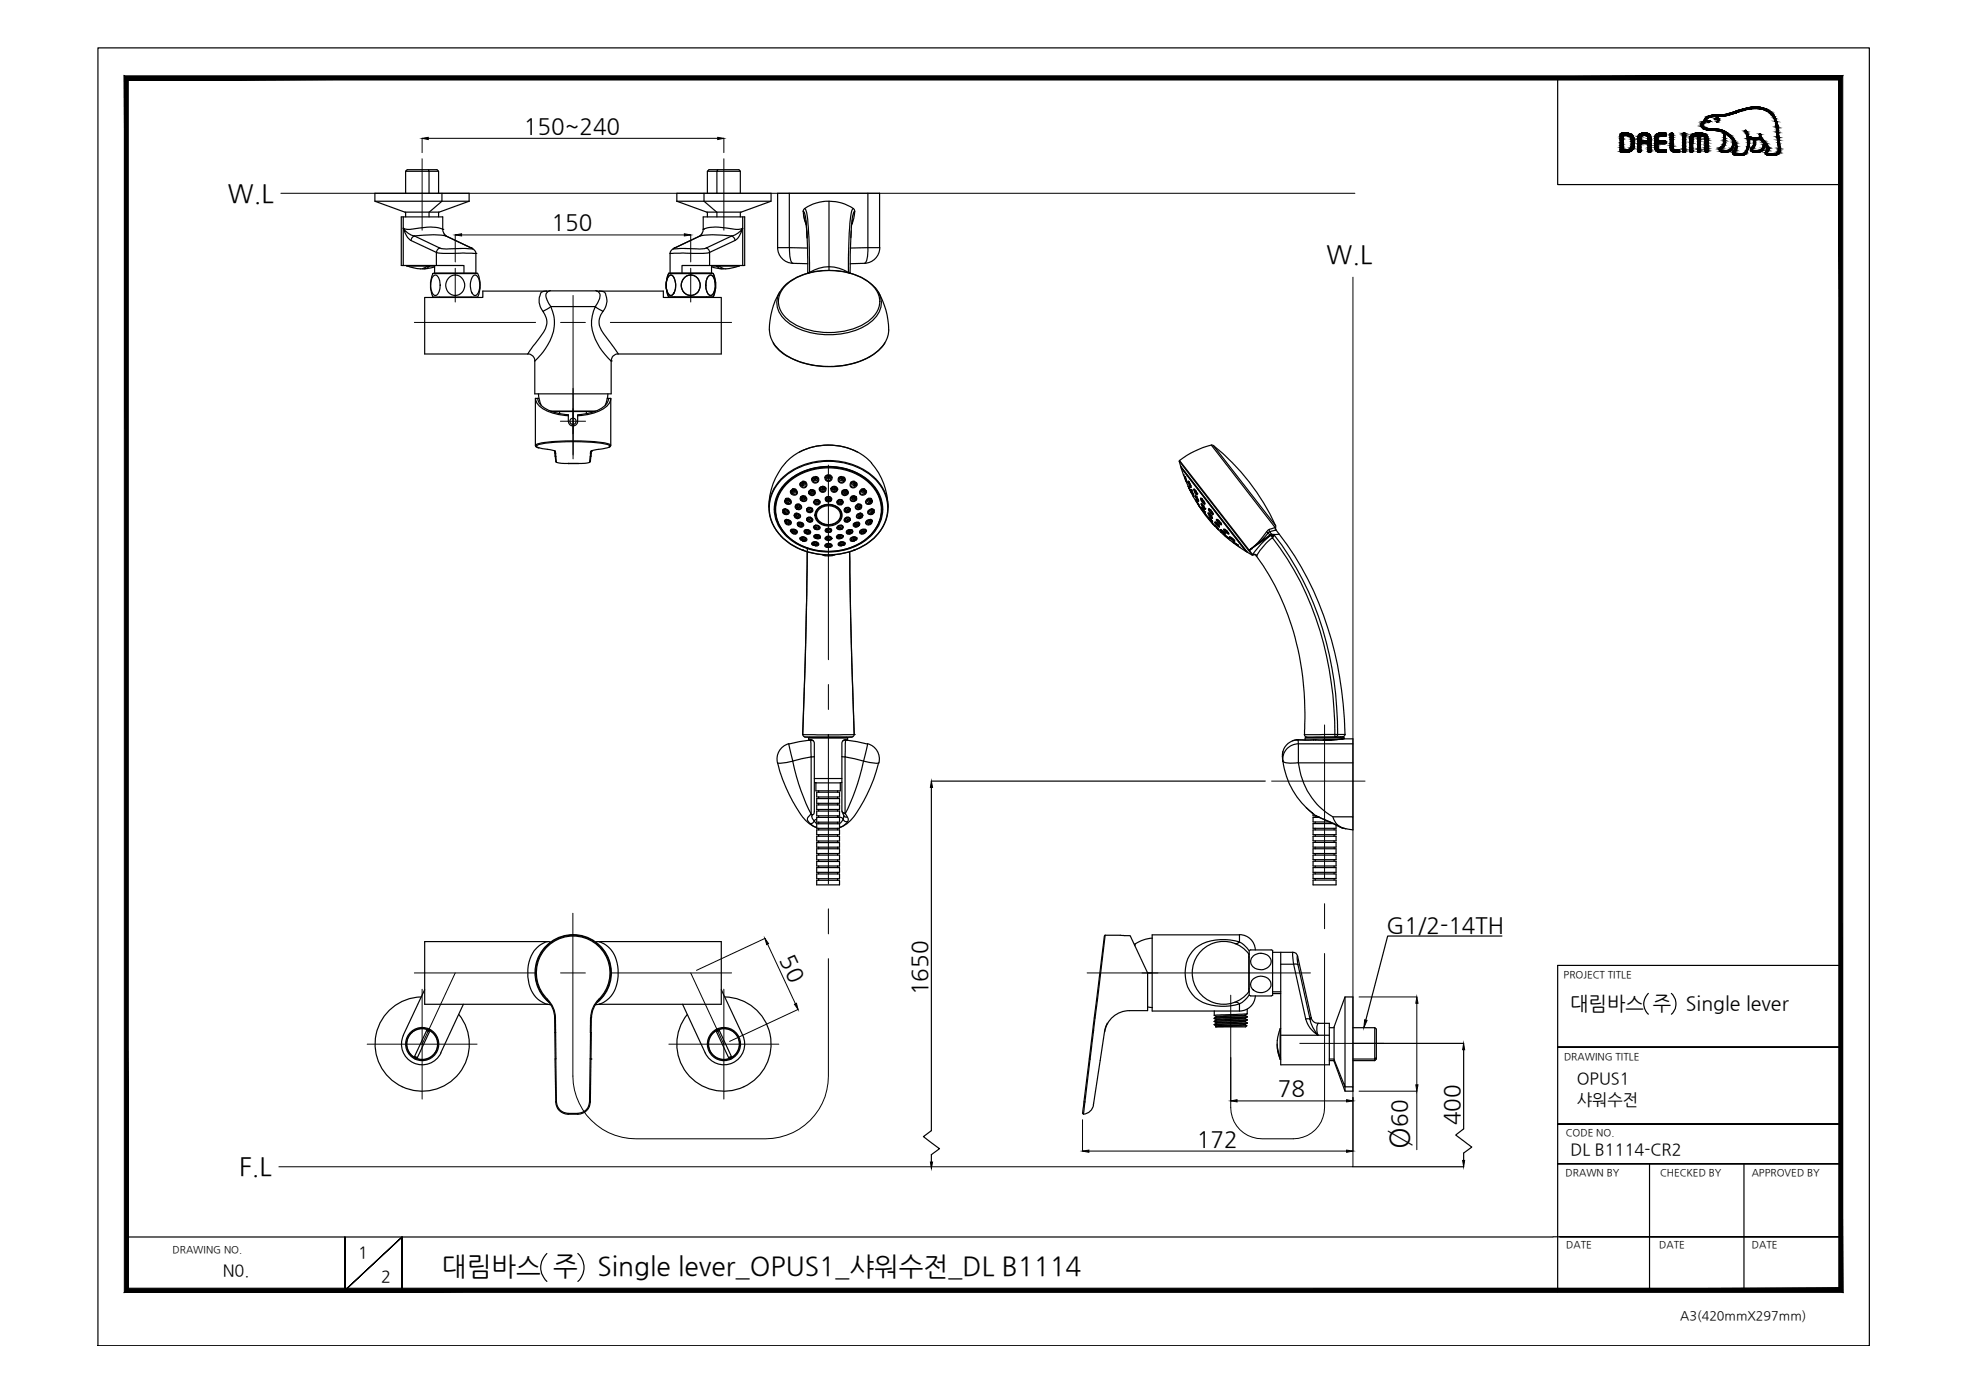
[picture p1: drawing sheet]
<svg xmlns="http://www.w3.org/2000/svg" width="420mm" height="297mm" viewBox="0 0 420 297" stroke-linecap="round" stroke-linejoin="round" font-family="sans-serif">
<defs><g id="words">
<text font-size="6" x="300.6" y="245.1" transform="rotate(-90 300.6 245.1)">Ø</text>
<g font-size="5.6">
<text x="94.3" y="272.2">대림바스 주</text>
<text x="127.5" y="272.2">Single lever_OPUS1_샤워수전_DL B1114</text>
</g>
<g font-size="5.4">
<text x="48.6" y="43.2">W.L</text>
<text x="283" y="56.2">W.L</text>
<text x="51" y="250.8">F.L</text>
</g>
<g font-size="4.8">
<text x="111.8" y="28.6">150~240</text>
<text x="117.7" y="49.2">150</text>
<text x="295.9" y="199.2">G1/2-14TH</text>
<text x="166.4" y="204.7" transform="rotate(65 166.4 204.7)">50</text>
<text x="197.9" y="212.4" transform="rotate(-90 197.9 212.4)">1650</text>
<text x="272.7" y="233.9">78</text>
<text x="255.4" y="244.7">172</text>
<text x="300.3" y="240.4" transform="rotate(-90 300.3 240.4)">60</text>
<text x="311.5" y="240.1" transform="rotate(-90 311.5 240.1)">400</text>
</g>
<g font-size="4.2">
<text x="335.1" y="215.4">대림바스 주</text>
<text x="359.8" y="215.4">Single lever</text>
</g>
<g font-size="3.5">
<text x="336.5" y="231.4">OPUS1</text>
<text x="336.5" y="235.8">샤워수전</text>
<text x="335.1" y="246.4">DL B1114-CR2</text>
<text x="76.4" y="268.5">1</text>
<text x="47.5" y="272.3">N0.</text>
<text x="81.3" y="273.6">2</text>
</g>
<text font-size="2.7" x="358.5" y="281.6">A3(420mmX297mm)</text>
<g font-size="2.1">
<text x="333.7" y="208.6">PROJECT TITLE</text>
<text x="333.7" y="226.2">DRAWING TITLE</text>
<text x="334.1" y="242.4">CODE NO.</text>
<text x="334.1" y="251">DRAWN BY</text>
<text x="354.2" y="251">CHECKED BY</text>
<text x="373.8" y="251">APPROVED BY</text>
<text x="36.8" y="267.4">DRAWING NO.</text>
<text x="334.2" y="266.4">DATE</text>
<text x="354.1" y="266.4">DATE</text>
<text x="373.8" y="266.4">DATE</text>
</g>
</g></defs>
<!-- layer: 0 -->
<g fill="#000" stroke="#000" stroke-width=".21">
<path d="M90.1 29.5l1.3-.2v.5zM153.1 29.3l1.4 .2-1.4 .3zM198.7 166.7l.3 1.3h-.5zM163.2 200.3l.8 1.1-.4 .2zM169.5 214.3l.5-.2 .3 1.3zM291.2 217.6l.5 .1-.7 1.6zM302.3 212.7l.3 1.4h-.5zM262.6 234.9l1.4-.2v.4zM287.3 234.7l1.4 .2-1.4 .2zM302.1 231.5h.5l-.3 1.3zM312.3 222.6l.2 1.4h-.4zM198.5 248h.5l-.3 1.3z"/>
<path d="M231 245.6l1.4-.2v.5zM287.3 245.4l1.4 .2-1.4 .3zM312.1 247.6h.4l-.2 1.4z"/>
<path d="M27.4 274.9l-.9 .9 365.9-.9zM26.5 275.8l365.9-.9 .8 .9zM392.4 17.1v257.8l.8 .9zM393.2 16.2v259.6l-.8-258.7zM27.4 17.1h365l.8-.9zM26.5 16.2h366.7l-365.8 .9zM26.5 16.2l.9 258.7v-257.8zM26.5 16.2l.9 258.7-.9 .9z"/>
</g>
<g fill="none" stroke="#000" stroke-width=".25">
<path d="M20.9 10.2h378v277h-378zM332.4 16.6v22.8h60.4M368.5 32.4h.1M92.4 58.3h9.5M142.6 58.3h9.5M198.7 168v73.3l-1.7 1.2 3.5 2.6-1.8 1.3v1.6M198.7 166.7h71.3M320.5 199.7h-24.4l-4.6 17.9M259.1 215.7h5.4M351.7 212a3 3 0 0 0 0 4.4M356.6 212a3 3 0 0 1 0 4.4M392.8 206h-60.4v69.7"/>
<path d="M288.7 222.6h23.6M312.3 224v16.9l-1.7 1.3 3.5 2.6-1.8 1.3v1.5M332.4 223.4h60.4h-60.4M332.4 239.9h60.4h-60.4M288.7 249h23.6M332.4 248.3h60.4h-60.4M352 248.3v27M372.1 248.3v27M27 264h304.4M73.6 264v11.4l12.2-11.4-12.2 11.4zM85.8 275.4v-11.4v11.4M116.7 267.5a4 4 0 0 0 0 5.9"/>
<path d="M123.3 267.5a4 4 0 0 1 0 5.9M331.4 263.9h61.4h-59.9M341 275.3h51.8"/>
</g>
<!-- layer: 1 -->
<g fill="none" stroke="#000" stroke-width=".25">
<path d="M86.6 36.5l.3-.3h6.3l.4 .3v4.7M86.6 36.5v4.7M91.4 36.2l.2 .3h-5M93.6 36.5h-2v4.7M150.9 36.5h2.1v4.7M153.1 36.2l-.1 .3h5M158 36.5l-.3-.3h-6.4l-.4 .3v4.7M158 36.5v4.7M80 42.9h20.1M86 48.7a2.95 2.95 0 0 0 2.1 .2 11.3 11.3 0 0 1 6.2-.1l.2 .2M86 46.3v10.4M86.6 45.3v1"/>
<path d="M86.8 56.7v.1h5.9M86.8 56.7a6.3 6.3 0 0 0 3.6 .5l.7-.4h.5M87.7 51.3a1.1 1.1 0 0 1 .7-1l5.4 2.6M87.7 51.3l5.4 2.6M91.4 56.7v.1M91.5 56.7l-.1 .1M91.6 45.3v1M91.7 56.8l-.6 .4-1 .1M92.4 58.4a6.2 6.2 0 0 0 0 5h9.5M92.4 59l.3-.3a1.38 1.38 0 0 1 1.2 1.7 2.23 2.23 0 0 1-1 2.6h-.3a3.5 3.5 0 0 1-.2-4zM92.4 58.3h9.5M92.7 56.7v1.6h9.2"/>
<path d="M92.7 56.9l-2.2 .5M93.1 53.9v2.8h5.9v1.6M93.1 53.9a28.7 28.7 0 0 0 6.4 .1l2 .1M93.6 45.3v1M93.8 52.9l1.5 .2h5.6l-.3-.2M93.9 52.9a1.06 1.06 0 0 0-.8 .9M94.3 41.2h-14.3v1.7l6.4 2.4h5.2l2.7-2.4v-1.7h5.8v1.7M94.5 49h.1M94.5 49v-2.7h-8.9v10.4h7.5M94.5 49l.2 .7M94.7 49.8l.5 .5 5.4 2.6M94.8 49.9l.5 .5"/>
<path d="M95.2 50.3a20.7 20.7 0 0 0-6.8 0 3.5 3.5 0 0 1-2.4-1.6 3.9 3.9 0 0 0 1.7 2.6M95.2 50.4l5.5 2.6M95.7 59.4a2.1 2.1 0 0 1 3 .1 2.1 2.1 0 0 1-.1 2.9 2.1 2.1 0 0 1-3-.1 2.1 2.1 0 0 1 .1-2.9zM100.1 42.9l-6.4 2.4h-2.1M100.6 52.9a1.53 1.53 0 0 1 .9 1.2M101 58.9l.2-.2a1.35 1.35 0 0 1 1.1 1.6l.1 .5a1.91 1.91 0 0 1-1 2.2h-.2a2.87 2.87 0 0 1-.6-3.4zM101.5 54.1h.1M101.5 54.1v4.2M101.9 58.4a6.2 6.2 0 0 1 0 5M142.6 58.3h9.5M142.7 58.4a6.2 6.2 0 0 0 0 5M142.8 58.8l.3-.1a1.73 1.73 0 0 1 1.1 1.9l-.1 1-.3 .9-.3 .5h-.5a3.3 3.3 0 0 1-.2-4.2z"/>
<path d="M143 54.1h.1M143 54.1v4.2M143.8 53a1.32 1.32 0 0 0-.8 1.1M144.4 42.9h20.1M144.4 42.9l6.4 2.4h2.1M147.4 58.7a2.19 2.19 0 0 1 2 2.2 2.19 2.19 0 0 1-2 2.1M147.4 58.7a2.19 2.19 0 0 0-2 2.2 2.19 2.19 0 0 0 2 2.1M149.3 50.4l-5.4 2.6 .1-.1M149.4 50.3a20.8 20.8 0 0 1 6.8 0 3.5 3.5 0 0 0 2.3-1.6l-.9 2-.8 .6M149.8 49.9l-.6 .5M149.8 49.8l-.4 .5-5.8 2.8h5.7l1.4-.2M150.1 49h.1"/>
<path d="M150.1 49v-2.7h8.8v10.4h-7.5M150.1 49l-.3 .7M150.2 41.2h14.3v1.7l-6.4 2.4h-5.2l-2.7-2.4v-1.7h-5.8v1.7M150.7 52.9a1.06 1.06 0 0 1 .7 .9M150.9 45.3v1M151.1 59a.7 .7 0 0 1 .8-.2 .7 .7 0 0 1 .5 .6 3.1 3.1 0 0 1-.6 3.6h-.2a2.23 2.23 0 0 1-.9-2.6v-.4zM151.4 53.9v2.8h-5.9v1.6M151.4 53.9a28.5 28.5 0 0 1-6.3 .1l-2.1 .1M151.8 56.9l2.3 .5M151.8 56.7v1.6h-9.2M152.1 58.3h-4.7v.4M152.2 58.4a6.2 6.2 0 0 1 0 5"/>
<path d="M153 45.3v1M153.1 56.7l.1 .1M153.1 56.7v.1M153.5 56.8h-.6l.6 .4 1 .1M156.8 51.3a1.15 1.15 0 0 0-.6-1l-5.5 2.6M156.8 51.3l-5.4 2.6M157.7 56.7v.1h-5.9M157.7 56.7a6.2 6.2 0 0 1-3.5 .5l-.7-.4M158 45.3v1M158.5 48.7a2.95 2.95 0 0 1-2.1 .2 11.3 11.3 0 0 0-6.1-.1l-.2 .2M158.5 46.3v10.4M165.9 41.2h2.5v11.6h-2.5z"/>
<path d="M165.9 52.8a3.4 3.4 0 0 0 3.3 3.4M168.4 41.2h19.3v11.6h-2.5v-11.6M168.4 52.8l3.9 .1M168.5 52.8v1.7a1.88 1.88 0 0 0 .7 1.7M169.1 56.2l3.3 .1M171.4 45.1l.2 1.5 .5 1.4M171.4 45.1l.1 .1a13.3 13.3 0 0 1 .7 4.9v.7M171.4 45.1h.1M171.5 45.8l.6 2.2M171.7 44.5h.1a10 10 0 0 1 .7 4.1l.2 9.5-.3 .1M171.7 44.5l-.3 .6M171.7 44.5a9.3 9.3 0 0 1 10.4 0"/>
<path d="M172 47.1l.2 3.6M172.2 49.2l.2 9.1M172.7 58.1h.1M172.7 58.1l-.2 .2M176.9 42.9v14M176.9 56.9a8.3 8.3 0 0 0-4.2 1.2M176.9 56.9a8.3 8.3 0 0 1 4.1 1.2M176.9 56.9v.8M181 58.1h.1M181 58.1l.2 .1M181 58.1l.3 .2M181.4 58.2v.1"/>
<path d="M181.7 48.1l.5-1.5 .2-1.5h-.1a13.2 13.2 0 0 0-.7 4.9v.7M181.8 47.1v.1M182.1 44.5h-.1a10 10 0 0 0-.7 4.1l-.3 9.5 .4 .2 .2-9.1M182.1 44.5l.3 .6M184.5 56.2l-3.1 .1M185.2 52.8l-3.7 .1M185.2 52.8l-.1 1.7a1.88 1.88 0 0 1-.6 1.7M187.7 52.8a3.4 3.4 0 0 1-3.2 3.4M93.8 63.4v.1M100.5 63.4l.1 .1M112.6 75.5l1.6-2.1a9.8 9.8 0 0 0 2.4-4l.1-.8a4 4 0 0 0-.8-2.2l1.6-1h9.5l.8-1.4a1.16 1.16 0 0 0-.5-1.9h14.2v1.4h12.4v12h-22M112.6 75.5h-22v-12h12.4v-1.4h14.2a1.16 1.16 0 0 0-.5 1.9 9.2 9.2 0 0 1 1.6 5.1 12.5 12.5 0 0 1-4.2 7.9"/>
<path d="M112.6 75.5a1.45 1.45 0 0 1 1.5 1.5M114.1 77v7h16.3v-7M116.7 62.1a1.33 1.33 0 0 0-1.6 1.3l-.1 1.2 .3 .9 .6 .9M117.5 62.1h9.6M117.5 62h-.3M127.1 62h.3M127.9 62.1a1.19 1.19 0 0 1 1.5 1.2 3.6 3.6 0 0 1-.7 3.1M130.4 77h.1M131.9 75.5a1.45 1.45 0 0 0-1.5 1.5M131.9 75.5l-2.1-3a6.7 6.7 0 0 1-2-3.7l.2-1.2 .7-1.2-1.7-1a8.4 8.4 0 0 0 1 8.7l1.4 1.9 1 1M144 63.4v.1M147.4 63v.4h4.7h-9.5"/>
<path d="M150.8 63.4v.1M164.2 70.4a6.5 6.5 0 0 0 3.5 5.4 18.5 18.5 0 0 0 19.2-.6 6.2 6.2 0 0 0 2.7-4.8M165 73.2a7.6 7.6 0 0 0 3 2.9M166.4 62.3a16.3 16.3 0 0 0-2.2 8.1M167.6 61a14.6 14.6 0 0 1 13.5-2.8 9.3 9.3 0 0 1 6.2 4.4 4.7 4.7 0 0 1-1.8 5.8 15.5 15.5 0 0 1-17.1 0 4.7 4.7 0 0 1-.8-7.4zM168.1 76.1a18.9 18.9 0 0 0 17.4 .1M186.6 61.3a13.7 13.7 0 0 0-11.2-3.5 11.5 11.5 0 0 0-8.5 3.8 4.7 4.7 0 0 0 .8 6.9 15.8 15.8 0 0 0 14.5 2.1 7.9 7.9 0 0 0 5.8-5.2 4.9 4.9 0 0 0-1.3-4.1M187.4 62.3a16.3 16.3 0 0 1 2.2 8.1M188.8 73.3a8.5 8.5 0 0 1-3.2 2.9M114.3 95a7 7 0 0 1 4-.8 45.2 45.2 0 0 1 11.5 .5l.5 .3M114.3 85a3.7 3.7 0 0 0 2.8 2.8 13.7 13.7 0 0 0 4.2 .9M114.8 85a3.8 3.8 0 0 0 3.1 2.9l3.4 .6"/>
<path d="M114.9 84l.6 2.5M115 85h-.8v10.1l.1 .2 .6 .3M116.8 95.9l1.7 .4 .1 1.2-.1-.2M116.9 95.9l-1.9-.3-.5-.5a12.3 12.3 0 0 1 5.4-.8 34.3 34.3 0 0 1 10.1 .7l.1 .3-.2 .1-1 .3a5.3 5.3 0 0 0-2.8 .7M117.5 87.7h9.6M117.6 87.8h9.3M118.3 96.3l.1 .4M118.4 96.6l.1 .7M118.4 96.2h.1M118.4 96.2l.1 .2M118.4 96.6l.2 .1M118.5 97.3l.1 1.3 .2 .1"/>
<path d="M118.5 97.3h.1M118.6 97.5l.1 1.1a4.5 4.5 0 0 0 2.5 .3M118.6 98.4l.2 .2M119.4 87.8v.5M121.2 98.9h.1M121.2 98.9h2.1M121.3 88.5v1.4a1 1 0 0 0 1 1 1 1 0 0 0 1-1v-1.4M122.3 87.2v5.4M123.3 98.9h.1M125.1 87.8v.5M125.8 98.6l.2-.2-.2 .3M125.9 97.5l-.2 1.2-2.4 .2"/>
<path d="M126 96.4v.4M126.1 97.3l-.1 1.2M126.1 96.6v.7l-.1 .2zM126.2 96.2l-.2 .2M126.2 96.3h.1M126.2 96.3l-.1 .4M126.3 96.2l-.1 .1M129.6 85h.7v10.1M129.7 84l-.6 2.5M129.9 85a3.8 3.8 0 0 1-3.2 2.9l-3.4 .6M130.3 95.1l-.3 .3M130.3 85a3.7 3.7 0 0 1-2.8 2.8 13.7 13.7 0 0 1-4.2 .9"/>
<path d="M167.6 98.8a14.2 14.2 0 0 0-3.5 9.5M167.6 98.8a13 13 0 0 1 18.4 0M170.6 96.4a13.5 13.5 0 0 1 12.3 0M186 98.8a14.5 14.5 0 0 1 3.5 9.5M251.6 98.4l.4 1.1M251.7 98.3a18.9 18.9 0 0 1 6.8-3.3l13.6 17.6M251.7 98.3l14.9 19.1M251.7 98.3v.1l15.4 19.9M252 99.5l14.1 18.3 1.1 .6M252 99.6l14.1 18.2M252 99.5h.1M252 99.9l.5 1.5"/>
<path d="M252.1 99.7l13.7 18-1.3-.9M258.5 95l.4 .1M258.9 95.1a46.7 46.7 0 0 1 13.3 17.1zM165.4 107.9v.6M165.4 107.5v1M166.6 114.3a8.6 8.6 0 0 1 1.5-13.4 15.1 15.1 0 0 1 18.8 1.3 8.4 8.4 0 0 1 .1 12.1M166.6 114.4a14.8 14.8 0 0 0 20.4 0M167 108.9a.76 .76 0 0 1 1-.3 .76 .76 0 0 1 .3 1 .76 .76 0 0 1-.9 .2 .76 .76 0 0 1-.4-.9M167.1 109.3h.1M167.1 108.8l.1 .1M167.2 108.9a.64 .64 0 0 1 .7-.1 .64 .64 0 0 1 .3 .7l-.4 .2-.5-.2-.1-.2M167.3 109l.3 .1-.2 .1z"/>
<path d="M167.3 103.5a13.5 13.5 0 0 1 19 0 7.8 7.8 0 0 1-1.6 11.8 13.7 13.7 0 0 1-17.3-1.3 7.6 7.6 0 0 1-.1-10.5zM167.4 111.3v-.2a.87 .87 0 0 1 1.5 .5 .74 .74 0 0 1-1.3 .1M167.4 111.2l.2 .5M167.5 113.8a7.7 7.7 0 0 1 1.7-11.9 13.4 13.4 0 0 1 17 1.6 7.6 7.6 0 0 1-.2 10.4M167.5 106.9h.1M167.5 111.3a.6 .6 0 0 1 .8-.3 .6 .6 0 0 1 .3 .7l-.7 .1-.2-.2M167.5 111.2l.2 .5M167.6 111.2h-.1M167.6 106.5a.77 .77 0 0 1 1 0 .77 .77 0 0 1 .1 1 .75 .75 0 0 1-1 0 .75 .75 0 0 1-.1-1h.1M167.6 111.2l.1-.1a.34 .34 0 0 1 .6 .2 .36 .36 0 0 1-.6 .4M167.6 108.5v.1a.55 .55 0 0 1 .5 .6 .55 .55 0 0 1-.5 .5v.1M167.7 106.5a.64 .64 0 0 1 .8 .1 .64 .64 0 0 1 .1 .8 .85 .85 0 0 1-1.1-.5"/>
<path d="M167.7 106.8l.3-.1-.2 .2zM167.7 111.4l.2-.1 .1 .1-.2 .1zM167.7 106.5l-.2 .4M167.7 111.7h-.1M167.7 106.5a.34 .34 0 0 1 .6 .3 .34 .34 0 0 1-.6 .3l-.1-.1M167.8 110.8l.1 .1M167.9 107.3l-.1 .2M167.9 110.9a.48 .48 0 0 1 .6 .3 .48 .48 0 0 1-.2 .6M168.2 111.8l.1 .2M168.3 106.5a.48 .48 0 0 1 .2 .5 .48 .48 0 0 1-.6 .3M168.3 106.3l-.1 .1M168.4 102.8a13.2 13.2 0 0 1 17.7 .9 7.6 7.6 0 0 1-1.8 11.7 13.3 13.3 0 0 1-16.8-1.6 7.5 7.5 0 0 1 .9-11z"/>
<path d="M168.7 113h.2a.87 .87 0 0 1 1.2 .7 .81 .81 0 0 1-.9 .2 .81 .81 0 0 1-.5-.9zM168.8 113.4l.4 .4M168.9 113.4l.2-.3a.33 .33 0 0 1 .4 .1 .33 .33 0 0 1 0 .4l-.3 .2M168.9 113h.1M169 113h.4a.55 .55 0 0 1 .6 .6l-.3 .2M169 113l-.2 .4M169 113.4l.4 .1-.2 .1zM169 104.8h.1M169 113a.52 .52 0 0 1 .7 .1 .52 .52 0 0 1 0 .7M169.1 104.7l.2-.1v.2l-.2 .1zM169.1 104.4a.72 .72 0 0 1 .9 .3 .72 .72 0 0 1-.2 .9 .74 .74 0 0 1-.8-.1 .74 .74 0 0 1-.3-.7zM169.1 104.4h.1"/>
<path d="M169.1 104.5a.58 .58 0 0 1 .8 .2 .58 .58 0 0 1-.2 .8 .9 .9 0 0 1-1-.8M169.1 113.8h.6M169.2 113.7l-.1 .1M169.5 110h.1M169.6 110h.1M169.6 109.7a.79 .79 0 0 1 1.2 .6 .7 .7 0 0 1-.9 .3 .7 .7 0 0 1-.3-.9zM169.7 113.8l.1 .1M169.7 107.9h.1M169.8 107.9a.58 .58 0 0 1 .8-.2 .58 .58 0 0 1 .2 .8l-.4 .1-.4-.2-.3-.3 .1-.1M169.8 107.9h.1M169.8 104.4v.1a.65 .65 0 0 1-.2 .6 .65 .65 0 0 1-.6 .2l-.1 .1M169.8 107.7a.66 .66 0 0 1 1.1 .1 .66 .66 0 0 1-.5 1 .64 .64 0 0 1-.7-.4 .64 .64 0 0 1 .1-.7z"/>
<path d="M169.8 109.9l.3 .1-.2 .1zM170 108h.3l-.1 .2zM170 109.5v.1M170 109.6l.3 .1a.45 .45 0 0 1 .3 .2 .45 .45 0 0 1-.1 .5l-.5 .1-.5-.5M170 109.6a.39 .39 0 0 0-.5 .4M170.1 109.6a.43 .43 0 0 1 .4 .4 .43 .43 0 0 1-.3 .4M170.2 110.5v.2M170.2 112.1a.38 .38 0 0 1 .2-.7h.3a.73 .73 0 0 1 .8 .8 .76 .76 0 0 1-1.3-.1M170.2 108.5l-.1 .2M170.2 112h.1M170.3 112.1a.55 .55 0 0 1 .5-.6 .55 .55 0 0 1 .6 .7l-.6 .2-.5-.3M170.3 112l-.1 .1"/>
<path d="M170.3 112.1h.1M170.3 112v.1M170.4 111.4l.1 .1M170.5 111.9l.2-.1 .1 .1-.2 .2zM170.5 107.5a.51 .51 0 0 1 .2 .6 .51 .51 0 0 1-.5 .4M170.5 111.5a.46 .46 0 0 1 .6 .2 .46 .46 0 0 1-.1 .6M170.8 114.7a.75 .75 0 0 1 1.1 .6M170.8 115.2l-.2-.3a.81 .81 0 0 1 .9-.4 .81 .81 0 0 1 .7 .8l-.6 .2h-.3M170.9 103v.1M170.9 103.1l-.1 .2 .1 .2M170.9 115.1l-.1-.1a.58 .58 0 0 1 .7-.4 .58 .58 0 0 1 .5 .6l-.6 .2M170.9 115.1l.5 .3"/>
<path d="M170.9 115.1a.33 .33 0 0 1 .3-.3 .33 .33 0 0 1 .4 .2 .33 .33 0 0 1-.2 .4M170.9 106h.1M171 103.5l-.2 .1M171 106.1a.57 .57 0 0 1 .9-.2 .57 .57 0 0 1-.1 .9 .57 .57 0 0 1-.9-.2l-.1-.4zM171 106v.1M171.1 112.3v.1M171.1 106.7l-.1 .1M171.1 103h.3v.2h-.3zM171.1 106.2h.4l-.3 .2zM171.2 114.9l.2 .3-.3-.1zM171.3 102.7a.74 .74 0 0 1 .9 .5 .74 .74 0 0 1-.5 .9 .74 .74 0 0 1-.9-.5 .39 .39 0 0 1 0-.6M171.3 102.7l-.5 .3"/>
<path d="M171.3 102.7a.36 .36 0 0 1 .4 .4 .36 .36 0 0 1-.4 .3 .36 .36 0 0 1-.4-.4 .58 .58 0 0 1 1 .1 .58 .58 0 0 1-.3 .8l-.7-.4M171.4 117.4h.1M171.4 117.4a15.7 15.7 0 0 0 6.6 .9M171.4 117.4a10.1 10.1 0 0 1-7.2-8.9 9.8 9.8 0 0 1 6.3-8.7 14.9 14.9 0 0 1 16.4 2.6 8.5 8.5 0 0 1-1.2 13.1 14.5 14.5 0 0 1-7.7 2.8M171.7 113.1l.2 .1M171.8 113.2l.7-.1a.42 .42 0 0 1 .3 .6 .42 .42 0 0 1-.7 .1l-.4-.2zM171.8 113.7h.1M171.8 115.2l.2 .2M171.9 113.2a.52 .52 0 0 1 .6-.1 .52 .52 0 0 1 .2 .6M171.9 113.7l-.3-.2a.7 .7 0 0 1 .8-.5 .7 .7 0 0 1 .5 .8l-.6 .2-.4-.2M171.9 103a.59 .59 0 0 1-.3 .6 .59 .59 0 0 1-.7-.1M171.9 105.9l-.1 .1a.5 .5 0 0 1-.1 .6 .5 .5 0 0 1-.6 .1"/>
<path d="M171.9 113.7v.1M171.9 113.7a.35 .35 0 0 1 .3-.5 .35 .35 0 0 1 .3 .5l-.6 .1M172 102.9l-.1 .1M172 113.4l.3 .1-.2 .1zM172.2 108.7h.1M172.2 110.9l.1 .1M172.2 110.9a.39 .39 0 0 1 .6-.4 .39 .39 0 0 1 0 .7l-.5-.2M172.2 110.9h.1M172.2 108.5h.1M172.2 117.7l-.3 18.7-.6 20.3 .4 .5M172.2 111.1a.68 .68 0 0 0 1 .1M172.3 108.6l-.1 .1"/>
<path d="M172.3 111h-.1M172.3 108.6l.1-.2a.43 .43 0 0 1 .5 0 .43 .43 0 0 1 .2 .5 .46 .46 0 0 1-.5 .2 .46 .46 0 0 1-.4-.4M172.3 116.9l-.5 24.1-.5 15.7M172.4 108.3a.64 .64 0 0 1 .8 .1 .64 .64 0 0 1 .1 .8 .69 .69 0 0 1-.7 .2 .69 .69 0 0 1-.4-.7zM172.5 108.7l.2-.1 .1 .2-.2 .1zM172.5 110.8h.2l.1 .1-.2 .1zM172.7 113.8l.1 .1M172.9 110.5l.3 .3v.4M172.9 110.5l.4 .3-.1 .4M172.9 110.5a.46 .46 0 0 0-.5 0 .46 .46 0 0 0-.2 .4M172.9 110.4h.1M172.9 110.4l.5 .4a.64 .64 0 0 1-.6 .7 .64 .64 0 0 1-.6-.6"/>
<path d="M172.9 110.4a.62 .62 0 0 0-.8 .3l.1 .2M172.9 104.6h.1M173 104.6h.1M173 104.6a.37 .37 0 0 1 .4 0 .37 .37 0 0 1 .1 .4l-.1 .2a.38 .38 0 0 1-.4 0 .38 .38 0 0 1-.2-.5l.2-.1M173 104.9l.2-.1 .1 .1-.2 .1zM173.2 108.5v.4l-.3 .3v.2M173.2 108.5a.67 .67 0 0 0-1 .1M173.2 108.5l.1 .3a.55 .55 0 0 1-.6 .4 .55 .55 0 0 1-.5-.5M173.2 111.2l.1 .1M173.3 108.5h-.1M173.4 115.9l.5-.2a.58 .58 0 0 1 .6 .5M173.4 115.9a.56 .56 0 0 1 .7-.3 .56 .56 0 0 1 .4 .6"/>
<path d="M173.4 115.9l.2 .4M173.4 115.9h-.2M173.4 102.4h-.2M173.5 116.3l.5 .2M173.6 116.3l.5 .1M173.7 114.3h.2a.59 .59 0 0 1 .6-.1 .59 .59 0 0 1 .4 .4M173.7 102h.4l-.2 .2zM173.7 116.1l.2-.1 .2 .2-.3 .1zM173.7 104.8a.63 .63 0 0 1-.3 .6 .63 .63 0 0 1-.7-.1v.1M173.8 114.2l.5-.1a.58 .58 0 0 1 .7 .7l-.3 .2-.8-.2-.3-.3zM173.8 106.8l-.2 .2a.68 .68 0 0 0 .6 .8 .68 .68 0 0 0 .8-.7M173.9 106.7v.1"/>
<path d="M173.9 112.8l.1 .1M173.9 104.7l-.2 .1M173.9 112.8h.1M173.9 114.2l.5-.1 .5 .3a.53 .53 0 0 1-.5 .5 .53 .53 0 0 1-.6-.5zM174 112.1h.1M174 112.1l-.3 .1-.1 .3 .4 .4M174 101.7a.74 .74 0 0 1 .7 .8 .74 .74 0 0 1-.8 .7 .74 .74 0 0 1-.7-.7 .4 .4 0 0 1 .4-.6 .33 .33 0 0 0 .1 .4 .33 .33 0 0 0 .5-.1 .33 .33 0 0 0-.1-.5M174 112.1a.78 .78 0 0 1 1 .6 .68 .68 0 0 1-1 .3M174 106.7l-.1 .1M174 101.7l-.5 .1M174 101.7h.1M174.1 106.6v.1"/>
<path d="M174.1 109.8a2.86 2.86 0 0 1 4.9-1.2l.5 .8v.4M174.1 109.8l.1 .7 .4 .6M174.1 106.7h.5a.46 .46 0 0 1 .2 .6 .46 .46 0 0 1-.4 .3 .53 .53 0 0 1-.7-.6 .7 .7 0 0 1 .7-.4 .7 .7 0 0 1 .6 .5M174.1 109.8a2.47 2.47 0 0 0 2.7 2.2M174.1 112.2a.53 .53 0 0 1 .5 0 .53 .53 0 0 1 .2 .6l-.7 .1a.41 .41 0 0 0 .4-.1 .41 .41 0 0 0 .2-.4l-.2-.1a.4 .4 0 0 0-.5 0 .4 .4 0 0 0-.1 .5M174.1 101.8l.4 .3M174.1 112.2l-.4 .2 .2 .4M174.1 109.7v.2M174.1 107.5l-.1 .2M174.1 109.5v.2M174.1 106.7a.41 .41 0 0 1 .4 0 .41 .41 0 0 1 .2 .5l-.2 .1a.4 .4 0 0 1-.5 0 .4 .4 0 0 1-.1-.5M174.1 101.8l-.7 .2v.4"/>
<path d="M174.1 116.4a.35 .35 0 0 0 0-.5 .35 .35 0 0 0-.5 0 .35 .35 0 0 0-.1 .4l-.3-.1a.73 .73 0 0 1 .8-.6 .73 .73 0 0 1 .7 .7l-.3 .2h-.4M174.1 116.4v.1M174.1 112.1l.5 .1 .3 .4M174.1 106.9l.3 .1-.2 .2zM174.1 112.5l.3 .1-.3 .1zM174.1 114.9h.1M174.2 114.9h.1M174.2 114.8l-.1 .1M174.2 114.4l.3 .2-.3 .1zM174.5 102.1a.56 .56 0 0 1-.4 .8 .56 .56 0 0 1-.7-.5M174.5 116.2l-.4 .2M174.5 108.7l-.3 .5-.1 .6"/>
<path d="M174.5 116.2l.2 .1M174.5 102.1a.65 .65 0 0 1-1.1 .3M174.5 108.5a3.2 3.2 0 0 1 5.1 .9 2.5 2.5 0 0 1-2.8 2.8 2.41 2.41 0 0 1-2.6-3.3zM174.7 102l-.2 .1M174.8 112.6h.2M174.8 107.1h.2M174.9 107.1l-.3 .3-.5 .1M174.9 114.7l.1 .1M175 108.5a2.86 2.86 0 0 1 4.3 .9 2.32 2.32 0 0 1-3.2 2.5 1.88 1.88 0 0 1-1.7-1.3 1.88 1.88 0 0 1 .6-2.1zM175.4 104.1h.2l.1 .1-.2 .1zM175.4 103.8a.67 .67 0 0 0-.5 1 .67 .67 0 0 0 1.1 .2 .63 .63 0 0 0 .2-.8 .63 .63 0 0 0-.7-.4M175.4 103.8h.1"/>
<path d="M175.5 103.9h.1M175.5 103.8h.1M175.6 118.5l1.2 .1M175.6 118.3h.1M176 118.4h.1M176.1 118.4v.2M176.1 114.7a.72 .72 0 0 1 .8-.3 .72 .72 0 0 1 .5 .7l-.6 .2a.5 .5 0 0 1-.7-.6zM176.1 101.6a.82 .82 0 0 1 1-.2 .82 .82 0 0 1 .4 .8 .77 .77 0 0 1-1 .5 .77 .77 0 0 1-.4-1.1zM176.2 106.8l.1-.1 .5 .2 .5-.2 .1 .1M176.2 112.9h.1M176.2 101.9a.68 .68 0 0 0 1.2 0M176.2 116.4a.68 .68 0 0 1 1.2 0"/>
<path d="M176.2 116.4a.62 .62 0 0 1 .6-.4 .62 .62 0 0 1 .6 .4M176.2 116.4l.3 .3M176.2 101.9h-.2M176.2 116.4h-.2M176.2 114.9a.62 .62 0 0 1 1.1 0M176.2 114.8l-.1 .1M176.3 104.2h-.1a.8 .8 0 0 1-1.3 .2h-.1M176.3 113l.5-.2 .5 .2M176.3 114.6l.7-.1 .3 .2a.53 .53 0 0 1-.5 .5 .53 .53 0 0 1-.5-.5zM176.5 101.4h.6M176.5 116.7h.6M176.5 116.8l-.5-.3a.86 .86 0 0 1 .8-.5 .86 .86 0 0 1 .8 .5l-.5 .3"/>
<path d="M176.5 101.5l-.3 .4M176.5 101.4h.1M176.5 101.5a.33 .33 0 0 0 .1 .4 .33 .33 0 0 0 .4 0 .33 .33 0 0 0 .1-.4M176.5 116.7a.33 .33 0 0 1 .1-.4 .33 .33 0 0 1 .4 0 .33 .33 0 0 1 .1 .4M176.6 101.6h.3v.1l-.1 .1zM176.6 106.3h.3v.2h-.2zM176.6 113.2l.3 .1-.1 .1zM176.6 114.9l.3-.1v.2h-.2zM176.6 116.4h.3v.2h-.2zM176.7 113.6l-.4-.3a.53 .53 0 0 1 .5-.5 .53 .53 0 0 1 .5 .5l-.4 .3 .4-.1 .2-.3a.73 .73 0 0 0-.8-.5 .73 .73 0 0 0-.6 .6l.1 .2 .7 .1M176.7 106l-.3 .1a.51 .51 0 0 0 0 .7 .51 .51 0 0 0 .7 0 .51 .51 0 0 0 .1-.7l-.3-.1 .3 .1 .3 .3-.1 .4M176.7 106l-.6 .3a.7 .7 0 0 0 .4 .8 .7 .7 0 0 0 .9-.3"/>
<path d="M176.7 106h.1M176.7 106h.2M176.7 106l-.2 .1a.38 .38 0 0 0 0 .5 .38 .38 0 0 0 .6 0 .38 .38 0 0 0 0-.5l-.2-.1M176.7 113.6h.1M176.8 118.4h.1M176.8 118.4v.2M176.8 115.2v.1M176.8 115.2h.1M176.9 106h.1M177.1 101.5a.58 .58 0 0 1 0 1 .58 .58 0 0 1-.9-.6M177.1 101.4h.1M177.3 104.2h.1a.8 .8 0 0 0 1.3 .2h.1"/>
<path d="M177.3 114.8l.2 .1M177.4 116.4h.2M177.4 101.9h.2M177.4 116.4l-.3 .3M177.4 112.9h-.1M177.6 118.4v.2M177.6 118.4h.1M177.9 104.2l.2-.2 .1 .2-.2 .1zM178 118.3h.1M178.1 103.9h.1M178.1 103.8h.1M178.2 118.4l-1.4 .2"/>
<path d="M178.6 107.1h.1l.3 .3 .5 .1M178.7 114.2l.5-.1a.62 .62 0 0 1 .7 .4 .84 .84 0 0 1-1.4 .1zM178.8 114.2l.4-.1 .4 .1a.5 .5 0 0 1-.3 .7 .5 .5 0 0 1-.6-.5zM178.9 108.5a3.1 3.1 0 0 0-4.4 .2M178.9 108.5l.5 .6 .1 .7M178.9 102l.2 .1M179.1 116.2a.51 .51 0 0 1 .5-.5 .51 .51 0 0 1 .5 .5l-.1 .1M179.1 116.2l.4 .2M179.1 102.1a.71 .71 0 0 0 1.2 .3h.1M179.1 116.2l-.2 .1M179.2 106.9h.2l.1 .2h-.3zM179.2 114.4l.2 .2-.2 .1z"/>
<path d="M179.2 112.5l.3 .1-.2 .1zM179.4 114.8v.1M179.4 114.9h.1M179.4 114.8l.2-.1a.35 .35 0 0 0-.3-.5 .35 .35 0 0 0-.3 .6h.4M179.5 114.9h-.1M179.5 109.7a2.7 2.7 0 0 1-4.3 1.9l-.6-.4M179.5 101.8l-.4 .3M179.5 101.8l.5 .1M179.5 101.7a.76 .76 0 0 0-.7 .8 .76 .76 0 0 0 .8 .7 .76 .76 0 0 0 .8-.7l-.1-.4-.2-.3M179.5 109.5v.4M179.5 107.5l.1 .2M179.5 109.8l-.1 .7-.4 .6"/>
<path d="M179.5 106.7a.52 .52 0 0 0-.7 .1 .52 .52 0 0 0 .1 .7 .55 .55 0 0 0 .7 0 .55 .55 0 0 0 .1-.7M179.5 116.1l.2-.1 .2 .2-.3 .1zM179.5 112.9h.1M179.5 101.7l.6 .1M179.5 101.7a.34 .34 0 0 0-.1 .5 .34 .34 0 0 0 .5 .1 .34 .34 0 0 0 .1-.4M179.5 106.7l.2 .1M179.5 112.9l.3-.3a.52 .52 0 0 0-.6-.4 .52 .52 0 0 0-.4 .6l.7 .1M179.6 106.7a.41 .41 0 0 0-.5 0 .41 .41 0 0 0-.1 .5l.1 .1a.4 .4 0 0 0 .6 0 .4 .4 0 0 0 0-.5M179.6 106.7a.62 .62 0 0 0-.8 0 .62 .62 0 0 0-.2 .7 .68 .68 0 0 0 .9 .4 .68 .68 0 0 0 .4-.8l-.2-.2M179.6 102l.3 .1-.3 .1zM179.6 112.1h-.1a.78 .78 0 0 0-.8 .5h-.1M179.7 104.7a.71 .71 0 0 1 1.2 0 .71 .71 0 0 1-.4 1.1 .71 .71 0 0 1-.9-.8z"/>
<path d="M179.7 112.9l.2-.4a.73 .73 0 0 0-.7-.4 .73 .73 0 0 0-.7 .6 .74 .74 0 0 0 1.1 .3M179.7 112.8a.38 .38 0 0 0-.1-.5 .38 .38 0 0 0-.5 0 .38 .38 0 0 0 0 .6h.5M179.7 112.8h.1M179.7 112.9h-.1M179.7 104.7l.2 .1M179.7 106.7v.1M179.8 114.3a.67 .67 0 0 0-1.2 .4l-.1 .1M179.9 104.8a.52 .52 0 0 1 .6-.2 .52 .52 0 0 1 .3 .7M179.9 104.8a.53 .53 0 0 0 .1 .8 .53 .53 0 0 0 .8-.3M179.9 104.8a.56 .56 0 0 0 .3 .6 .56 .56 0 0 0 .6-.1M179.9 114.3h-.2M180 116.3l-.5 .2"/>
<path d="M180 101.9a.56 .56 0 0 1-.2 1 .56 .56 0 0 1-.7-.8M180 116.2a.33 .33 0 0 0-.1-.4 .33 .33 0 0 0-.5 .2 .33 .33 0 0 0 .1 .4M180.1 116.3l.3-.3a.83 .83 0 0 0-.8-.4 .83 .83 0 0 0-.8 .5l.2 .3 .5 .1M180.1 116.3l-.6 .2M180.1 101.8l-.1 .1M180.2 104.8h.3v.2h-.2zM180.3 108.5h.1M180.4 115.9a.82 .82 0 0 0-1.3 .3M180.4 111.2l-.1 .1M180.4 108.5a.62 .62 0 0 1 .9 .1M180.4 108.5l-.1 .2a.55 .55 0 0 0 .5 .5 .55 .55 0 0 0 .6-.5M180.4 108.5v.4l.3 .3v.2"/>
<path d="M180.6 104.6h.1M180.6 113.3a.81 .81 0 0 1 1.4 .2 .77 .77 0 0 1-.7 .5 .77 .77 0 0 1-.7-.4zM180.7 110.4h.1M180.7 104.6h.1M180.7 110.5l-.3 .3v.4M180.7 110.8h.3l.1 .1-.2 .1zM180.7 113.3a.58 .58 0 0 1 .7-.3 .58 .58 0 0 1 .4 .6 .58 .58 0 0 1-.6 .3 .58 .58 0 0 1-.5-.6zM180.8 108.7l.2-.1 .1 .2-.3 .1zM180.8 105.3l.2 .1M180.9 113.8l-.1 .1M181.3 111.1a.62 .62 0 0 1-.9 .1M181.3 113.4l.3 .1-.2 .1z"/>
<path d="M181.3 108.6l-.1-.2a.43 .43 0 0 0-.5 0 .43 .43 0 0 0-.2 .5 .46 .46 0 0 0 .5 .2 .46 .46 0 0 0 .4-.4M181.3 111h.1M181.3 108.6l.1 .1M181.4 108.5h-.1M181.4 108.6v.1a.62 .62 0 0 1-.7 .7 .62 .62 0 0 1-.4-.9l.7-.2 .3 .3M181.4 110.9a.39 .39 0 0 0-.6-.4 .39 .39 0 0 0 0 .7l.5-.2M181.4 110.9v-.2a.67 .67 0 0 0-.8-.3 .67 .67 0 0 0-.4 .8 .65 .65 0 0 0 1.1-.1M181.4 110.9a.52 .52 0 0 0-.7-.5 .52 .52 0 0 0-.3 .8M181.4 110.9l-.1 .1M181.4 110.9h.1M181.4 110.9v.2M181.6 102.9l.1 .1a.61 .61 0 0 0 .3 .5 .61 .61 0 0 0 .7 0"/>
<path d="M181.7 113.7v.1M181.7 105.9l.1 .1a.5 .5 0 0 0 .1 .6 .5 .5 0 0 0 .6 .1M181.7 115.2l-.1 .2M181.7 113.7h.1M181.8 113.2a.52 .52 0 0 0-.7-.1 .52 .52 0 0 0-.2 .6M181.9 113.1l-.2 .1M182.1 103.1l.3-.1v.2h-.2zM182.1 106.1l.3 .2-.2 .1zM182.2 117.4h.1M182.2 115h.2v.2h-.3zM182.2 102.8l.1-.1a.73 .73 0 0 0-.9 .6 .73 .73 0 0 0 .5 .8 .73 .73 0 0 0 .9-.5l.1-.3-.2-.3a.34 .34 0 0 1-.5 .4 .34 .34 0 0 1-.1-.6l.2-.1 .5 .3M182.3 115.4h.1"/>
<path d="M182.5 106.7l.1 .1M182.6 106v.1M182.6 106a.66 .66 0 0 0-1-.1 .66 .66 0 0 0 0 1 .66 .66 0 0 0 1-.1 .52 .52 0 0 0 .1-.8M182.6 107.9a.65 .65 0 0 1 1-.3 .65 .65 0 0 1 .1 1 .64 .64 0 0 1-.8 .1 .64 .64 0 0 1-.3-.8zM182.6 103.5l.2 .1M182.6 106h.1M182.7 106h-.1M182.7 115.1v-.1a.58 .58 0 0 0-.6-.4 .58 .58 0 0 0-.5 .6l.3 .2h.3M182.7 115.1l-.5 .3M182.7 115.1l-.4 .3M182.7 114.7h-.2a.56 .56 0 0 0-.8 .6M182.7 115.1a.33 .33 0 0 0-.3-.3 .33 .33 0 0 0-.4 .2 .33 .33 0 0 0 .3 .4"/>
<path d="M182.7 103a.71 .71 0 0 1-.3 .8 .71 .71 0 0 1-.8-.1 .64 .64 0 0 1 .2-.8 .64 .64 0 0 1 .9 .1M182.7 115.2l.2-.3a.78 .78 0 0 0-.9-.4 .78 .78 0 0 0-.6 .8l.5 .2h.4M182.8 111.9l.2-.1 .1 .2-.2 .1zM182.8 114.7h-.2M182.9 109.9a.56 .56 0 0 1 .7-.3 .56 .56 0 0 1 .4 .7l-.4 .2-.6-.1zM183 109.7a.6 .6 0 0 1 .8-.2 .6 .6 0 0 1 .3 .8 .69 .69 0 0 1-.8 .4 .69 .69 0 0 1-.6-.6zM183 111.5h-.4a.47 .47 0 0 0-.4 .7l.5 .2 .6-.3M183 111.5a.34 .34 0 0 1 .3 .6M183.1 111.5a.5 .5 0 0 0-.7 .2 .5 .5 0 0 0 .1 .7M183.1 107.5a.51 .51 0 0 0-.2 .6 .51 .51 0 0 0 .5 .4M183.1 111.4v.1M183.2 108l.3-.1v.2h-.2z"/>
<path d="M183.3 112.1h.1M183.3 112l.1 .1a.37 .37 0 0 0-.2-.7h-.3a.68 .68 0 0 0-.8 .8 .76 .76 0 0 0 1.2-.1M183.4 112h.1M183.4 108.5l.1 .2M183.5 110.5v.2M183.5 109.9l.3 .1-.2 .2zM183.6 109.6a.43 .43 0 0 0-.5 .4 .43 .43 0 0 0 .4 .4M183.6 109.5l-.1 .1M183.8 107.9a.58 .58 0 0 0-.8-.2 .58 .58 0 0 0-.3 .8l.3 .1 .4-.1M183.8 107.9h.1M183.8 108l-.1 .3-.3 .2M183.8 104.4l.1 .1a.52 .52 0 0 0 .1 .6 .52 .52 0 0 0 .6 .1"/>
<path d="M183.9 107.9h.1M183.9 107.9h-.1M183.9 113.8h.5M183.9 113.8l-.1 .1M184 110h.1M184.1 110h.1M184.2 113.4l.2-.1 .1 .2-.2 .1zM184.3 104.7h.2v.2l-.2-.1zM184.4 104.4l.3 .4M184.4 104.5a.59 .59 0 0 0-.7 .2 .59 .59 0 0 0 .1 .8h.3l.5-.2M184.5 104.4a.36 .36 0 0 0-.4 .3 .36 .36 0 0 0 .3 .4 .36 .36 0 0 0 .4-.3M184.5 105.2l.2 .2"/>
<path d="M184.6 113l.2 .4-.3-.3a.33 .33 0 0 0-.4 .1 .33 .33 0 0 0 0 .4l.4 .2M184.6 113h-.3a.6 .6 0 0 0-.7 .6l.3 .2M184.6 113a.52 .52 0 0 0-.6 .1 .52 .52 0 0 0-.1 .7M184.7 113h-.1M184.7 104.8l-.1 .5M184.8 113.4a.75 .75 0 0 1-.7 .6 .75 .75 0 0 1-.7-.5 .81 .81 0 0 1 .7-.6 .81 .81 0 0 1 .8 .4l-.5 .5M184.9 104.7a.7 .7 0 0 1-.8 1 .69 .69 0 0 1-.5-1.1 .69 .69 0 0 1 1.1 0l.1 .2M185.3 106.3v.1M185.4 106.5a.48 .48 0 0 0-.2 .5 .48 .48 0 0 0 .5 .3M185.4 111.8l-.1 .2M185.5 108.9l.5-.2 .4 .2a.35 .35 0 0 0-.5-.1 .35 .35 0 0 0 0 .5 .35 .35 0 0 0 .5 0l-.4 .3a.45 .45 0 0 1-.7-.3zM185.5 106.8l.2-.1 .2 .2h-.3z"/>
<path d="M185.5 111.4l.2-.1 .2 .1-.2 .1zM185.7 110.9a.48 .48 0 0 0-.5 .3 .48 .48 0 0 0 .2 .6M185.7 107.3l.1 .2M185.8 110.8l-.1 .1M185.9 106.5l.1 .4M185.9 106.5a.65 .65 0 0 0-.8 .1 .65 .65 0 0 0-.1 .8l.7-.1M185.9 111.6l-.5 .2M185.9 106.5a.34 .34 0 0 0-.5 .3 .34 .34 0 0 0 .5 .3l.1-.1M186 106.5a.76 .76 0 0 0-1 .1 .76 .76 0 0 0-.1 .9l.3 .1a.72 .72 0 0 0 .9-.7M186 106.5l.1 .4M186 106.5h-.1M186 108.7a.46 .46 0 0 0-.4 .4 .46 .46 0 0 0 .4 .5"/>
<path d="M186 109.6v.2M186 108.5v.2M186 106.9l-.3 .4M186 109l.3 .1-.1 .1zM186 111.3a.6 .6 0 0 0-.7-.3 .6 .6 0 0 0-.4 .7l.5 .1M186.1 111.2l-.2 .5M186.1 111.3l.1-.2a.91 .91 0 0 0-1.5 .5 .74 .74 0 0 0 1.3 .1M186.2 113.7a7.7 7.7 0 0 0-1.9-11.8 13.4 13.4 0 0 0-16.9 1.7 7.7 7.7 0 0 0 .9 11.1 13.4 13.4 0 0 0 17.5-.6l.4-.4M186.4 108.9v.4M186.5 108.9a.76 .76 0 0 0-1-.3 .76 .76 0 0 0-.3 1 .79 .79 0 0 0 1.3-.3M186.5 108.8l-.1 .1M186.5 109.3h-.1"/>
<path d="M186.5 108.9v.4M188.1 107.8l.1 .7M188.1 107.5l.1 .3M188.2 107.9v.6M252.5 101.4h.1M252.5 101.4l1.1 2.4M252.8 101.7l.6 1.4zM252.8 101.7h.1M252.8 101.8h.1M252.8 101.8l.5 1.1M252.8 101.8l.2 .2M252.9 102l.1 .1"/>
<path d="M252.9 101.8l.1 .1M253 102.1l.1 .1M253.5 102.7l.4 .6 .3 .8-.4-.6zM253.6 103.8h.1M253.6 103.8l.6 1.2zM253.6 102.9l.1 .1M253.6 103.9h.1M253.6 103.9l.2 .3M253.6 102.8l.5 .8M253.6 102.8h.1M253.6 102.8l.1 .2M253.6 102.7l.1 .1"/>
<path d="M253.7 103l.3 .9h.2M253.7 103l.3 .4M253.7 104.2l.4 .7M253.8 102.9v.1M253.9 104.3l.2 .6M254 104.5l.7 1.2zM254.1 104.9l.5 1.1M254.1 103.6h.1M254.1 104.7l.4 .4M254.2 104.6h.1M254.2 104.6l.1 .2-.2-.3 .6 1.1M254.6 105.3h.1"/>
<path d="M254.6 106h.1M254.6 106l.7 1.1M254.7 106h.1M254.7 104.4l.7 .9M254.8 104.4l.3 .9 .2 .2 .1-.1M254.9 104.4l.4 .7 .1 .5-.4-.4-.3-.8M254.9 104.5l.5 .7M255 105.8l.7 .8 .1 .4zM255 105.9l.2 .1M255.2 106.6v.1M255.2 106.7l.6 1M255.2 106.7l-.1-.1 .7 1.1"/>
<path d="M255.2 106l.4 .6M255.2 104.7v.1M255.3 106.7v.1M255.3 106h.1M255.3 106.1h.1M255.3 106l.4 .8M255.3 106l-.2-.2 .6 1.1M255.3 106v.1M255.3 107.1l.3 .5M255.4 107l-.3-.3 .3 .4M255.4 105.4h.1M255.4 105.3v.1"/>
<path d="M255.4 105.3l.1 .1M255.6 107.6l3.6 4.6M255.6 107.7l3.6 4.5M255.7 107.6h.1M255.7 107.5l.1 .1M255.8 107.6v.1M255.8 107.9l3.1 4.1-1.6-2zM256.2 106.3l.2 .2M256.3 107.5l.3 .2 .6 1-.5-.3zM256.3 107.5l.2 .1M256.4 106.5l.4 .9 .2-.1M256.4 106.5l.6 .8"/>
<path d="M256.4 106.4v.1M256.4 108.3l.1 .2M256.4 108.4l.1 .1M256.4 108.3l.2 .3M256.4 106.4l.1 .1M256.5 107.7l.3 .6 .3 .2M256.5 107.7l.2 .2M256.5 107.7l.6 .8M256.5 106.5l-.3-.2a1.53 1.53 0 0 0 .9 1.3l-.3-.7M256.5 106.5l.5 .8M256.5 108.5l.6 .7M256.5 106.5h.1"/>
<path d="M256.6 108.6l-.3-.4 .8 1.2-.4-.7M256.6 108.6l.1 .1M256.6 108.5h.1M256.7 107.9h.1M256.7 108.7l.2 .2M256.7 108.7h.1M256.8 107.9l.2 .4M256.8 107.9h.1M256.9 106.9h.1M257.1 109.2h.1M257.1 109.2v.2M257.1 107.3v.2"/>
<path d="M257.1 108.6h.1M257.1 108.5h.1M257.2 108.5v.1M257.8 109.5l.2 .1 .7 1a1.66 1.66 0 0 1-.9-1.1zM257.8 109.5l.2 .1M257.9 110.4l.4 .2 .5 .8zM257.9 110.4l.1 .1M257.9 108.6l.2 .1M258 109.6l.1 .5 .5 .4M258 109.6h.1M258 109.6l.4 .4M258 109.6l.6 .9"/>
<path d="M258 110.4l.6 .7M258 110.5l.6 .6M258.1 108.7a.81 .81 0 0 0 .7 .9M258.1 108.7l.2 .2M258.1 108.7l.7 .9M258.3 110.7l.3 .4M258.3 108.9l-.4-.3a1.28 1.28 0 0 0 1 1.2l-.2-.5M258.3 108.9l.4 .4M258.4 108.8h.1M258.4 110h.1M258.4 110l.2 .5M258.4 110.9h.1"/>
<path d="M258.6 111.1l.1 .2-.1-.2M258.6 111.1v.2M258.6 111h.1M258.6 110.4l.1 .2M258.7 109.3l.1 .2M258.7 109.3h.1M258.8 109.6l.1 .2M259.2 112.2l.5 .5M259.2 112.2h.1M259.2 112.1h.1M259.2 111.4l.8 .7 .2 .4-.8-.7zM259.2 112.1l.1 .1"/>
<path d="M259.4 111.4v.1M259.4 111.5l.6 .6M259.4 111.5l-.1 .1 .2 .3 .6 .4M259.5 111.6l.6 .7M259.6 110.8a1.79 1.79 0 0 1 1 1.2 1.56 1.56 0 0 1-1-1.2zM259.6 112.7l.9 .9M259.7 112.6l.3 .3M259.7 112.6l.4 .4-.2-.2M259.7 112.6l-.5-.6 .8 .8M259.7 110.8l.2 .1M259.7 112.6h.1M259.7 111.7l.3 .4"/>
<path d="M259.8 112.6l.2 .2M259.8 112.7l.1 .1M259.9 111l.6 .7M259.9 111h-.2l.1 .4 .7 .4M259.9 111l.6 .8M259.9 112.8h.1M260 112.1h.1M260 112.1l.2 .4M260 112v.1M260.1 112.3h.1M260.2 111.2h.1M260.4 113l.6 .4 .4 .6-.6-.4z"/>
<path d="M260.5 111.6v.1M260.5 111.8l.1 .2M260.5 111.6h.1M260.5 113.6h.1M260.5 113.6l.9 .8M260.5 111.8h.1M260.5 113v.2l.7 .6M260.6 113.6h.1M260.6 113.1h.1M260.7 113.2l.6 .6M260.8 113.3l.4 .5M261.1 113.5l.2 .2"/>
<path d="M261.1 114l1.1 .9zM261.2 113.8l.2 .1-.1-.1M261.2 113.8l.1 .1M261.3 113.7h.1M261.3 114.1h.1M261.3 114.1l.6 .6M261.3 113.7v.1M261.3 113.8h.1M261.3 113l.6 .4M261.4 113h-.2l.2 .3 .6 .5M261.4 112.9v.1M261.4 114.4l1.1 .9"/>
<path d="M261.5 113.1l.5 .7M261.8 114.5l.1 .2M261.9 113.4l.3 .5a1.18 1.18 0 0 1-1.1-1l.8 .5M261.9 113.3v.1M261.9 114.7l.2 .2M261.9 114.6v.1M262 113.8h.1M262.1 113.7v.2M262.1 114.8l-.1 .1M262.1 114.9h.1M262.1 114.8l.1 .1M262.1 113.7l.1 .1"/>
<path d="M262.2 114.9h.1M262.3 114.6l.7 .3 .5 .6-.8-.4zM262.5 114.6l.1 .3 .8 .5-.2-.3M262.5 115.3h.1M262.5 114.6l.7 .5M262.5 115.3l2 1.5M262.7 114.7h.1M262.9 114.8l.3 .5M263 115.6l1.2 .9zM263.2 115.6h.1M263.2 115.6l1 .8-.2-.2M263.2 115.2l.1 .2"/>
<path d="M263.2 115.1h.1M263.4 115.3l.1 .1M263.8 116l.1 .2M263.9 116.1v.1M264.1 116.4h.1M264.1 116.2l.1 .1M264.2 116.4h.1M264.5 116.8h.1M265.9 117.6h.1M266.4 117.4h.1M266.5 117.4h.1M266.6 117.4h.1"/>
<path d="M266.6 117.4l.4-.3-.4 .3M266.6 117.4l.7 .9M267 117v.1M267 117.1h.1M267.1 118.3h.5l.5 .3M267.3 118.3h-.2M267.3 118.4h.1M267.3 118.3a.66 .66 0 0 1 .9 .2M268.1 118.6h.1M270.2 115.8l1.3-1.1a66.1 66.1 0 0 1 13.1 36.4l.2 5.6-6.5 .1 .1-.6a60.7 60.7 0 0 0-7.6-33.4l-2.7-4.2zM270.3 113.5l.3 .2-.7 .8-2.3 2.1 3.2-2.3M270.9 113v.5"/>
<path d="M270.9 114.4a18 18 0 0 0-3.6 4M270.9 114.4l-3.9 2.7 .6-.5M270.9 113.5l-.3 .2 .4 .5-.2 .1 .1 .1M271 114.1l.1 .1M271.1 114.2l.4 .5M271.3 114.2l-.4 .2M271.3 114l-.3 .2v.1M271.3 114h.1M271.3 114v.2M271.3 114.2l.3 .4M271.3 114l-.4-.5 1.4-.4 .7 .9M271.3 114l.5 .1-.5 .1"/>
<path d="M271.5 114l.2 .5M271.5 114.7l.2-.2 .1-.4a65.9 65.9 0 0 1 13.4 36.9l.2 5.7M271.8 114.1h.1M272.1 112.6l-1.4 .4a20.9 20.9 0 0 1-4.2 4.4M272.1 112.6h.1M272.2 112.1v1M272.2 112.6l.1 .4M273 114a69.7 69.7 0 0 1 13.6 36.3l.4 6.4h-1.6M273 114l-1.2 .1M171.3 156.7h.1M171.3 156.7h11l-.8-25.2-.2-13.8 .2 13.8 .8 25.2M171.6 157.2h10.3"/>
<path d="M171.8 157.3h10M172.5 157.5l.2-.2h8l.2 .2-.1 .5M172.5 157.5h8.4M172.5 157.5l.1 .5M172.6 157.9h.6M172.6 157.9h.1M172.6 157.9l-.1 .1M172.8 157.9l.8 .2M173 157.9l-4.7 .9M176.8 156.8v.5M180.2 157.9h.6M180.4 157.9a1.08 1.08 0 0 0-.8 1.5v13.6a.53 .53 0 0 0 .7 .5"/>
<path d="M180.6 157.9l-.7 .2M180.7 157.9h.1M182.3 156.7l-.4 .5M182.3 156.7h.1M185.1 158.8l-4.7-.9-.1 3.6 4 .9M276.6 157.9l-.8 .2M276.7 157.9h.1M276.7 157.9h.3M277 157.9h3.3M277.1 158.7l-.1-.8a3.3 3.3 0 0 0-3.3 3.5M277.1 158.7v4.1M277.1 158.7h11.6"/>
<path d="M277.1 157.9h-.1M277.1 158.7a3.2 3.2 0 0 0-3.2 3.9l1.5 .3 1.7-.1M278.4 156.8l.1 .3 .4 .2M278.5 157.5h8.3M280.3 157.9h.5M280.7 157.9h2.8l3.2-.2-4.4 .2M280.8 157.9h1.6M284.8 157.2l-6 .1M284.8 157.2h1.7M285.4 156.7l-.1 .4-.3 .1M285.4 156.7h-.6l.1 .5M286.2 157.2l-.1 .1"/>
<path d="M286.5 157.2h.1M286.8 157.5l-.1-.2h-8.1l-.1 .6M286.8 157.5v.2h1.9v16.6M287 156.7l-.1 .3-.4 .2M165.9 162.8a31.1 31.1 0 0 0 6 12.3l.8 .7 1.6 .8M169.1 162.4a43.5 43.5 0 0 0 4 11.3M169.2 162.4l-2.3 .4h-1M169.2 162.4l-.9-3.7a3.4 3.4 0 0 0-2.4 4.1M173.1 161.5l-.1-3.6a1.08 1.08 0 0 1 .8 1.5v13.8l-.1 .5-.6 .1M173.1 161.5l-4 .9M173.1 173.7v.1a1.01 1.01 0 0 0-.8 .9 1.01 1.01 0 0 0 .6 1l.5 .5 .9 .4M173.1 161.5v12.2"/>
<path d="M173.4 173.8l-.1 .6 .4 .7 .6-.3M173.7 175.2l.6 .6M173.7 175.1v.1a.72 .72 0 0 1-.8 .5M173.8 161.5h-.7M173.8 166.1h5.8M173.8 166.9l.4 .1M174.1 167.1h5.2v1.7h-5.2zM174.3 171.8h4.8v.9h-4.8zM174.3 177.1h4.8v1h-4.8zM174.3 175.8h4.8M174.3 178.4h4.8v1.1h-4.8zM174.3 169.1h4.8v1h-4.8z"/>
<path d="M174.3 175.8v1h4.8v-1M174.3 179.8h4.8v1h-4.8zM174.3 174.4h4.8v1h-4.8zM174.3 170.4h4.8v1h-4.8zM174.3 173.1h4.8v1h-4.8zM174.7 176.8h.1M174.7 168.8v.3M174.7 170.1v.3M174.7 171.4v.4M174.7 172.7v.4M174.7 174.1v.3M174.7 175.4v.4"/>
<path d="M174.7 176.8v.3M174.7 178.1v.3M174.7 179.5v.3M178.7 174.3a1.31 1.31 0 0 1 1.2 .5M178.7 168.8v.3M178.7 170.1v.3M178.7 171.4v.4M178.7 172.7v.4M178.7 174.1v.3M178.7 175.4v.4M178.7 176.8v.3M178.7 178.1v.3"/>
<path d="M178.7 179.5v.3M178.7 176.8h.1M179.7 166.9l-.4 .1M179.7 173.2l.1 .2M179.7 161.5h.6M179.9 174.8a.68 .68 0 0 0 1 .5M179.9 174.8l-.8 1M180 174l.1 .2M180.1 174.2l-.2 .6M180.3 161.5v12M180.4 173.6l.4 .7a1.05 1.05 0 0 1-.6 1.7l-1.1 .6M180.4 173.6l-.6-.3 .1 .4a.7 .7 0 0 0 .9 .6"/>
<path d="M184.3 162.4a45 45 0 0 1-3.9 11.2l-.1-.1M184.3 162.4l.8-3.7a3.2 3.2 0 0 1 2.3 4.2l-1.5-.1-1.6-.4M187.5 162.8a31.1 31.1 0 0 1-6 12.3l-.8 .7-1.6 .8M273.6 161.4l.2 1M273.8 160.4l-.1 1.1M273.8 162.4a16.6 16.6 0 0 0 6.3 11.2l-.1-.1M273.8 162.4h.1M273.8 162.4v.1M277.1 162.8a15.3 15.3 0 0 0 7.3 11.5 3.3 3.3 0 0 0 2.8 2.5M277.1 162.8h11.6M278.7 172.3l1.5 1.4M280.1 173.6a14.2 14.2 0 0 0 4.5 2.1l1.9 1"/>
<path d="M280.2 177.1h4.9v1h-4.9zM280.2 178.4h4.9v1h-4.9zM280.2 179.8h4.9v1h-4.9zM280.2 173.7v.4h.7l.4 .2M280.7 174.1v.3M280.7 175.4v.3M280.7 176.8v.3M280.7 178.1v.3M280.7 179.4v.4M281.3 174.3h.1M281.3 174.3l2.3 1.1M281.5 174.4h-1.3v1h3.6"/>
<path d="M283.7 175.3l2.8 1.4M284.4 174.3h4.3v2.8l-1.5-.3M284.5 175.7h-4.3v1.1h4.9v-.7M284.7 176.8v.3M284.7 178.1v.3M284.7 179.4v.4M286.5 176.7l.7 .1M174.3 185.1h4.8v1.1h-4.8zM174.3 182.5h4.8v1h-4.8zM174.3 186.5h4.8v1h-4.8zM174.3 187.8h4.8v1h-4.8zM174.3 181.1h4.8v1h-4.8z"/>
<path d="M174.3 183.8h4.8v1h-4.8zM174.7 180.8v.3M174.7 182.1v.4M174.7 183.5v.3M174.7 184.8v.3M174.7 186.2v.3M174.7 187.5v.3M178.7 180.8v.3M178.7 182.1v.4M178.7 183.5v.3M178.7 184.8v.3M178.7 186.2v.3"/>
<path d="M178.7 187.5v.3M235.7 199.7l-4.7 37.9M235.8 199.6l5.4 .1 3.7 7.9M235.8 199.6l-2.5 20.8 .1-.6M235.8 199.6l-.1 .1M264.5 199.5v1.5a5.4 5.4 0 0 1 2 1.8M264.5 199.5h-18.6v16.2h13.2v1M264.5 199.4a3.4 3.4 0 0 1 3.4 3.3M280.2 181.1h4.9v1h-4.9zM280.2 182.5h4.9v.9h-4.9zM280.2 183.8h4.9v1h-4.9zM280.2 185.1h4.9v1.1h-4.9z"/>
<path d="M280.2 186.5h4.9v1h-4.9zM280.2 187.8h4.9v1h-4.9zM280.7 180.8v.3M280.7 182.1v.4M280.7 183.4v.4M280.7 184.8v.3M280.7 186.2v.3M280.7 187.5v.3M284.7 180.8v.3M284.7 182.1v.4M284.7 183.4v.4M284.7 184.8v.3"/>
<path d="M284.7 186.2v.3M284.7 187.5v.3M89.9 212.7a10.1 10.1 0 0 0-9.6 12.5 10.1 10.1 0 0 0 14.2 6.6 10.1 10.1 0 0 0 3.4-15.3M90.6 211.2l-4.6 9.7M91 219.9l.6 .3-2.5 5.5-.6-.3zM91.6 219.6l-.3 .4M98.9 214.3l-4.8 10.4M116.7 200.9l.6 .2M116.7 214.3l.8 .1M116.7 200.9h.1M116.7 200.9a6.3 6.3 0 0 0-4.1 6.8 6.4 6.4 0 0 0 3.6 6.4l.5 .2M116.7 214.3h.1"/>
<path d="M116.7 200.9h-26.1v13.4h26.1M116.8 213.4a8 8 0 0 1 0-11.6 8 8 0 0 1 11.6 .5 8 8 0 0 1-.9 11.5l-.9 1.6-.4 1.8M116.8 213.3l.8 .9 .6 1.1 .3 1.9M116.8 213.2l-.1 .2 .8 .9 .5 1.1 .3 1.8M116.9 213.3a7.9 7.9 0 0 1 0-11.4 7.9 7.9 0 0 1 11.4 .5 7.9 7.9 0 0 1-1 11.3 4.6 4.6 0 0 0-1.2 3.5v3.2M117.5 214.4h.1M117.5 201l-.2 .1M118.5 217.2l.1 3.2M118.5 217.2h-.1v3.2M126 217.2v3.2M127 201l.2 .1M127.5 213.9a8.1 8.1 0 0 0 .7-11.9 8.1 8.1 0 0 0-11.9 .1 8.1 8.1 0 0 0 1 11.9"/>
<path d="M127.7 213.2l.1 .2M127.8 200.9l-.6 .2M127.8 214.3l-.9 .1M127.8 200.9h.1M127.8 200.9a6.1 6.1 0 0 1 4.1 6 7.1 7.1 0 0 1-3 6.9l-1.1 .5M127.8 214.3h.1M127.8 200.9h26.1v13.4h-26.1M145.7 214.3l4.8 10.4M153 219.6l.2 .4M153.9 211.2l4.6 9.7a4.4 4.4 0 0 1-2.1 5.9 4.4 4.4 0 0 1-5.9-2.1M154.7 212.7a10.1 10.1 0 0 1 9.5 12.5 10.1 10.1 0 0 1-14.2 6.6 10.1 10.1 0 0 1-3.3-15.3M233.5 217.2h.2"/>
<path d="M234 213.3l.2 .1M236.3 218.3l-.6 1.8-2.4 15.7M241 215.7a5.4 5.4 0 0 0-5.3 4.5M242.1 201.6l.1-.1v.3M244.9 207.6v8.1h-3.9M244.9 207.6h1M244.9 214.9l1 .1M245.9 200.2l-1.9 .4-1.8 .8M259.1 218l.4 .2M259.1 217.3v.1M259.1 217.9v.1M259.1 218.6v.1"/>
<path d="M259.1 218.7l.4 .2M259.1 217.4l.4 .2M259.1 216.7l.4 .2M259.5 216.9v.1M259.5 217.6v.1M259.5 218.2v.2M259.5 218.9v.1M259.5 219l-.1 .1M259.5 218.4l-.4 .2M259.5 217.7l-.4 .2M259.5 217l-.4 .3M263.5 201.4h.4l.6-.4a10.6 10.6 0 0 0-9.4 1.3 7.5 7.5 0 0 0 0 10.6 10.3 10.3 0 0 0 9.9 1l1.5-1.5"/>
<path d="M265.7 218.7l.4 .2M265.7 216.6l-6.2 .3M265.7 217.2l-6.2 .4M265.7 217.9l-6.2 .3M265.7 218.6l-6.2 .3M265.7 218.7l-6.2 .3M265.7 218l-6.2 .4M265.7 217.4l-6.2 .3M265.7 216.7l-6.2 .3M265.7 216.6v.1M265.7 217.2v.2M265.7 217.9v.1"/>
<path d="M265.7 218.6v.1M265.7 216.7l.4 .2M265.7 217.4l.4 .2M265.7 218l.4 .3M266.1 218.9l-6.7 .2M266.1 218.9l-.3 .2h-6.4M266.1 217.6l-.4 .3M266.1 216.3l-7 .4M266.1 217l-7 .4M266.1 217.7l-7 .3M266.1 218.3l-7 .4M266.1 218.3l-7 .3"/>
<path d="M266.1 217.6l-7 .3M266.1 216.9l-7 .4M266.1 215.3v1M266.1 216.9v.1M266.1 218.3h.1M266.1 216.3l-.4 .3M266.1 217l-.4 .2M266.1 218.3l-.4 .3M266.5 204.2h.1M266.5 207.6h.1M266.5 203.6v8M266.5 203.6a6.7 6.7 0 0 0-9.9-1 6.7 6.7 0 0 0 0 10 6.7 6.7 0 0 0 9.9-1"/>
<path d="M266.5 203.6l.1 .1M266.6 211.5l-.1 .1M266.6 202.9v9.5l.3 .1M266.6 211h-.1M266.9 202.7h4.4M266.9 212.5h4.4M266.9 202.7l-.3 .1M267.2 209.1a2.32 2.32 0 0 1 4 .8 2.18 2.18 0 0 1-3.4 1.6 1.54 1.54 0 0 1-.6-2.4zM267.4 204a2.36 2.36 0 0 1 3.9 1.1 2.24 2.24 0 0 1-2.3 1.8 2.24 2.24 0 0 1-2.1-1.8l.1-.6zM267.9 212.5a3.4 3.4 0 0 1-3.4 3.2v-1.5l-.6-.3h-.4M271.3 202.7l.3 .1M271.6 203.2h4.3"/>
<path d="M271.6 202.9v9.5M271.6 212h1.7M271.6 211.6h1.7M271.6 212.4l-.3 .1M273.2 219.5v6.6h.1M273.2 219.5h.1M273.2 219.5a7.4 7.4 0 0 0-.1 5.9M273.3 205.8v21.4h10.4v-8.8h-2.4M273.3 203.2v2.6M273.3 205.8h2.7M275.9 203.2a.94 .94 0 0 1 1 .9M275.9 203.2l.1 2.6"/>
<path d="M276 205.8l2.6 11.6M276.1 205.7l.9 .2M277 205.9l-.2-1.9 3 13.2-.1-.1a1.21 1.21 0 0 0 .1 1.3l1.4 2.5-1.6-1.5-1-2M277 205.9l2.6 11.6-1-.1M279.8 217.2a1.5 1.5 0 0 0 1.5 1.2M281.3 218.4a2.32 2.32 0 0 0-.1 2.5M283.7 219.3h1M287 212.7v19.2l-2.3-5.8M288.7 219.3h4.7M293.4 219.3v6.7l.3-.3M293.4 219.3l.3 .3v6.4l-.3 .3M86.1 220.9a4.4 4.4 0 0 0 2.1 5.9 4.4 4.4 0 0 0 5.9-2.1"/>
<path d="M88.8 225.6l-.2 .4M118.4 220.3l.1 5.6M118.4 226l.2 9.1a2.6 2.6 0 0 0 2.6 2.7M118.6 220.3v5.6l-.1 .1M118.6 220.3h-.2M118.6 225.9l.1 9.2a2.53 2.53 0 0 0 2.5 2.5M118.6 235.1h.1M118.8 235.1h-.2M121.2 237.8h2.1M121.2 237.6h2.1M121.2 237.6v.2M123.3 237.6v.2"/>
<path d="M125.8 235.1h.2M125.9 225.9l-.1 9.2a2.53 2.53 0 0 1-2.5 2.5M125.9 225.9l.1-5.6a9.7 9.7 0 0 1 .1 3.5v2.1M125.9 225.9l.2 .1M126 235.1h.1M126.1 226h.1M126.1 226l-.1 9.1a2.67 2.67 0 0 1-2.7 2.7M152.9 220.2l.6-.3 2.6 5.5-.6 .3zM155.8 225.6l.1 .2M155.9 225.8v.2M231 237.5l.2 .2M231.3 235.1h.2"/>
<path d="M231.5 235.1l-.3 2.6a2.35 2.35 0 0 0 2.1-1.9M232.5 226h.1M233.2 220.3l.1 .1-.1 .6-1.7 14.1M272.5 222.8l.2 1.5 .4 1.4v-.3M272.6 223.6l.6 2.5M273.1 225.6l.2 .2M273.3 220.9h10.4M283.7 226.3h1M283.7 226h1M288.7 231.9v-19.2h-1.7l-2.3 6.4v7.4l2.3 6.3h1.7v-.9h-1.7v.9M288.7 226.3h4.7M288.7 226h4.7v.3"/>
<circle cx="122.3" cy="89.9" r=".67"/>
<circle cx="167.4" cy="109.1" r=".33"/>
<circle cx="169.2" cy="104.8" r=".34"/>
<circle cx="169.9" cy="110" r=".36"/>
<circle cx="170.2" cy="108" r=".37"/>
<circle cx="170.6" cy="112" r=".37"/>
<circle cx="171.3" cy="106.2" r=".37"/>
<circle cx="171.5" cy="106.4" r=".67"/>
<circle cx="173.3" cy="105.1" r=".53"/>
<circle cx="173.3" cy="105.2" r=".69"/>
<circle cx="174.4" cy="114.5" r=".36"/>
<circle cx="175.5" cy="104.2" r=".36"/>
<circle cx="175.6" cy="104.4" r=".56"/>
<circle cx="176.8" cy="114.9" r=".36"/>
<circle cx="176.8" cy="113.2" r=".4"/>
<circle cx="178" cy="104.4" r=".69"/>
<circle cx="178" cy="104.4" r=".56"/>
<circle cx="178" cy="104.2" r=".36"/>
<circle cx="180.4" cy="104.9" r=".36"/>
<circle cx="181.4" cy="113.5" r=".37"/>
<circle cx="182.1" cy="106.4" r=".53"/>
<circle cx="182.3" cy="106.2" r=".36"/>
<circle cx="182.9" cy="112" r=".37"/>
<circle cx="183.4" cy="108" r=".37"/>
<circle cx="183.7" cy="110" r=".37"/>
<circle cx="185.7" cy="111.4" r=".34"/>
<circle cx="90.1" cy="222.8" r="3.3"/>
<circle cx="90.1" cy="222.8" r="3.4"/>
<circle cx="90.1" cy="222.8" r="3.5"/>
<circle cx="154.5" cy="222.8" r="3.5"/>
<circle cx="154.5" cy="222.8" r="3.4"/>
<circle cx="154.5" cy="222.8" r="3.3"/>
</g>
<!-- layer: Cneter -->
<g fill="none" stroke="#000" stroke-width=".21">
<path d="M90.1 33.9v15.2M154.5 33.9v15.2M97.1 50.1v5.8M97.1 57.2v7.2M98.5 50.1h47.5M147.4 50.1v5.8M147.4 57.2v7.2M88.4 68.8h25.9M119.6 68.8h5.3M122.3 63v34.9M130.2 68.8h25.9M119.6 89.9h5.4"/>
<path d="M176.8 99.2v41.6M176.8 146.1v5.3M176.8 156.7v31.9M282.6 154.7v32.9M271.3 166.7h20M122.2 194.9v34.7a13.4 13.4 0 0 0 13.5 13.4h27.7a13.4 13.4 0 0 0 13.4-13.4v-25M176.8 193.9v5.4M282.6 192.8v5.4M88.4 207.6h25.9M90.1 211.1v23.4M97.1 207.6l-7 15.2M119.6 207.6h5.3"/>
<path d="M130.2 207.6h25.9M147.4 207.6l7.1 15.2M154.5 211.1v23.4M232 207.6h15.1M243.7 207.6h35.9M282.6 203.5v32.8a6.6 6.6 0 0 1-6.6 6.7h-6.7a6.6 6.6 0 0 1-6.7-6.7v-23.9M78.3 222.8h23.5M142.7 222.8h23.5M277.4 222.6h17.9"/>
</g>
<path d="M59.9 41.2h229.2M288.7 59.2v189.8h-229.2" fill="none" stroke="#000" stroke-width=".21"/>
<!-- layer: Cneter -->
<path d="M97.1 50.1l1.4-.2v.4zM146 49.9l1.4 .2-1.4 .2z" fill="#000" stroke="#000" stroke-width=".21"/>
<!-- layer: 0 -->
<g fill="none" stroke="#000" stroke-width=".21">
<path d="M90.1 29.5v3.1M91.4 29.5h61.7M154.5 29.5v3.1M163.2 200.3l-14.6 6.8M163.8 201.4l5.9 12.8M170.3 215.4l-14.6 6.8M290 212.7h12.3M302.3 214.1v17.4M231 238.9v6.7M262.6 225.7v9.2M264 234.9h23.3M288.7 234.2v11.4"/>
<path d="M290 232.8h12.3v12.5M232.4 245.6h54.9"/>
</g>
<g fill="#000" stroke="#000" stroke-width=".21">
<path d="M346.2 32.5h1.2zM346.4 28.4h.8zM353.6 32.4h1.9zM353.9 32.5h1.6zM354.3 32.5h.3zM354.3 28.4h.4zM354.5 29h1zM357 32.4h1.4zM357.1 32.4h1.3zM357.3 32.5h.7zM362.2 28.4h.7zM363.5 25.8h.4z"/>
<path d="M364.1 25.1h.6zM364.3 27.7h3.1zM364.4 25.8h.5zM364.5 26.1h.1zM364.9 27.8h2.6zM365.8 24.5h3.2zM365.9 24.5h3.1zM366 25.5h.1zM366.3 26h.2zM366.4 24.5h2.7zM366.3 25.1h.2zM366.5 24.5h2.6z"/>
<path d="M366.8 24.5h2.3zM367.8 30.7h.3zM369.3 29.4h.5zM374.3 22.8h.7zM374.6 29.7h1.6zM375.1 29.7h.6zM375.5 29.4h.4zM375.5 28.6h.2zM375.7 29.8h.5zM379.2 28.8h.3z"/>
<path d="M345.7 28.9h1.3zM345.7 28.9h1.3z"/>
<path d="M346.2 32.5h1zM346.4 32.5h.8z"/>
<path d="M345.7 29l.7 .1zM345.7 29l.7 .1z"/>
<path d="M345.7 29.1l.7 .1v-.1zM345.7 29.1l.7 .1h-.7z"/>
<path d="M345.7 29.2h.7zM345.7 29.2h.7z"/>
<path d="M345.7 29.2l.7 .3v-.3zM345.7 29.2l.7 .3h-.7z"/>
<path d="M345.7 29.5l.7 .3v-.3zM345.7 29.5l.7 .3h-.7z"/>
<path d="M345.7 29.8l.7 .1v-.1zM345.7 29.8l.7 .1h-.7z"/>
<path d="M345.7 29.9l.7 .6v-.6zM345.7 29.9l.7 .6h-.7z"/>
<path d="M345.7 30.5l.7 .2v-.2zM345.7 30.5l.7 .2h-.7z"/>
<path d="M345.7 30.7l.7 .4v-.4zM345.7 30.7l.7 .4h-.7zM345.7 31.1h.7zM345.7 31.1h.7z"/>
<path d="M345.7 31.1l.7 .4v-.4zM345.7 31.1l.7 .4h-.7z"/>
<path d="M345.7 31.5l.7 .2v-.2zM345.7 31.5l.7 .2h-.7z"/>
<path d="M345.7 31.7l.7 .1zM345.7 31.7l.7 .1z"/>
<path d="M345.7 31.8l.7 .1v-.1zM345.7 31.8l.7 .1h-.7z"/>
<path d="M345.7 31.9h.7zM345.7 31.9h.7zM345.7 31.9h.7zM345.7 31.9h.7z"/>
<path d="M345.7 31.9h.7zM345.7 31.9h.7z"/>
<path d="M345.7 28.9h1zM345.7 28.9h1.2z"/>
<path d="M345.7 28.9h1zM345.7 28.9l.7 .1zM345.7 29h.7zM345.7 29h.7z"/>
<path d="M345.7 31.9h1zM345.7 31.9h1z"/>
<path d="M345.7 31.9h1.2zM345.7 31.9h1.2z"/>
<path d="M345.7 28.9h1.2zM345.7 28.9h1.3z"/>
<path d="M345.7 31.9h1.3zM345.7 31.9h1.3z"/>
<path d="M347 28.9h1.4zM347 28.9h1.4z"/>
<path d="M345.7 31.9h1.3zM345.7 31.9h1.3z"/>
<path d="M346.4 28.4h1zM346.2 28.4h1.2z"/>
<path d="M346.2 28.4h1.3zM346.1 28.4h1.4z"/>
<path d="M346.1 28.4h1.4zM345.9 28.4h1.6z"/>
<path d="M346.1 32.5h1.4zM346.1 32.5h1.3z"/>
<path d="M345.9 32.4h1.6zM345.9 32.4l1.6 .1z"/>
<path d="M345.9 28.4l1.9 .1zM345.8 28.5h2z"/>
<path d="M345.8 32.4h2zM345.8 32.4h2z"/>
<path d="M345.8 32.4h2zM345.8 32.4h1.7z"/>
<path d="M345.8 28.5h2zM345.8 28.5h2z"/>
<path d="M345.8 28.5l2.3 .1-.3-.1zM345.8 28.5l2.3 .1h-2.3z"/>
<path d="M345.8 28.6h2.3zM345.7 28.6h2.4z"/>
<path d="M345.8 32.3l2 .1 .3-.1zM345.8 32.3l2 .1h-2z"/>
<path d="M345.7 28.6l2.4 .1zM345.7 28.6l2.4 .1z"/>
<path d="M345.7 32.3h2.4zM345.7 32.3h2.4z"/>
<path d="M345.7 28.7l2.6 .1-.2-.1zM345.7 28.7l2.6 .1h-2.6z"/>
<path d="M345.7 32.2h2.4zM345.7 32.2l2.4 .1z"/>
<path d="M345.7 32.1l2.4 .1 .2-.1zM345.7 32.1l2.4 .1h-2.4z"/>
<path d="M345.7 28.8h2.6zM345.7 28.8h2.6z"/>
<path d="M345.7 28.8l2.7 .1-.1-.1zM345.7 28.8l2.7 .1h-2.7z"/>
<path d="M345.7 32.1h2.6zM345.7 32.1h2.6z"/>
<path d="M347 28.9h1.4zM347 28.9h1.4z"/>
<path d="M347.1 28.9l1.3 .1zM347.1 28.9l1.3 .1z"/>
<path d="M347.2 31.9h1.2zM347 31.9h1.4zM347 31.9h1.4zM347 31.9h1.4z"/>
<path d="M345.7 31.9l2.6 .2 .1-.2zM345.7 31.9l2.6 .2h-2.6z"/>
<path d="M347.3 29l1.2 .1zM347.3 29l1.2 .1z"/>
<path d="M347.6 29.1h.9zM347.6 29.1h.9z"/>
<path d="M347.5 31.9h1zM347.2 31.9h1.2z"/>
<path d="M347.6 29.1l1 .1-.1-.1zM347.6 29.1l1 .1h-.8z"/>
<path d="M347.6 31.8h.9zM347.5 31.9h1z"/>
<path d="M347.8 29.2l.8 .2v-.2zM347.8 29.2l.8 .2h-.7z"/>
<path d="M347.8 31.7l.7 .1 .1-.1zM347.6 31.8l.2-.1 .7 .1z"/>
<path d="M347.9 29.4l.8 .1-.1-.1zM347.9 29.4l.8 .1h-.7z"/>
<path d="M348 31.5l.6 .1zM348 31.5l.6 .1z"/>
<path d="M347.9 31.6l.7 .1v-.1zM347.8 31.7l.1-.1 .7 .1z"/>
<path d="M348 29.5l.7 .2v-.2zM348 29.5l.7 .2h-.6z"/>
<path d="M348.1 29.7l.6 .1v-.1zM348.1 29.7l.6 .1h-.6z"/>
<path d="M348.1 29.8l.6 .2v-.2zM348.1 29.8l.6 .2h-.6z"/>
<path d="M348.1 30l.6 .1zM348.1 30l.6 .1zM348.1 30.1h.6zM348.1 30.1h.6zM348.1 30.1h.6zM348.1 30.1h.6z"/>
<path d="M348.1 30.1h.6zM348.1 30.1h.6zM348.1 30.1h.6zM348.1 30.1h.6z"/>
<path d="M348.1 30.1l.6 .1zM348.1 30.1l.6 .1z"/>
<path d="M348.1 30.2l.6 .3v-.3zM348.1 30.2l.6 .3h-.6z"/>
<path d="M348.1 30.5l.6 .1v-.1zM348.1 30.5l.6 .1h-.6z"/>
<path d="M348.1 30.6l.6 .1v-.1zM348.1 30.6l.6 .1h-.6z"/>
<path d="M348.1 30.7h.6zM348.1 30.7h.6z"/>
<path d="M348.1 30.7l.6 .1zM348.1 30.7l.6 .1zM348.1 30.8h.6zM348.1 30.8h.6z"/>
<path d="M348.1 30.8l.6 .4v-.4zM348.1 30.8l.6 .4h-.6zM348.1 31.2h.6zM348.1 31.2h.6z"/>
<path d="M348.1 31.2l.5 .3 .1-.3zM348.1 31.2l.5 .3h-.6z"/>
<path d="M349.5 29.6h.6zM349.5 29.6h.6z"/>
<path d="M349.7 32.5h.3zM349.7 32.5h.3z"/>
<path d="M349.6 32.4h.4zM349.6 32.4l.4 .1z"/>
<path d="M349.5 32.4h.6zM349.5 32.4h.5z"/>
<path d="M349.5 29.4l.6 .1zM349.5 29.4l.6 .1z"/>
<path d="M349.5 29.5h.6zM349.5 29.5h.6zM349.5 29.5h.6zM349.5 29.5h.6z"/>
<path d="M349.5 29.5l.6 .1zM349.5 29.5l.6 .1zM349.5 29.6h.6zM349.5 29.6h.6z"/>
<path d="M349.5 29.6h.6zM349.5 29.6h.6z"/>
<path d="M349.5 29.6l.6 .2v-.2zM349.5 29.6l.6 .2h-.6z"/>
<path d="M349.5 29.8h.6zM349.5 29.8h.6z"/>
<path d="M349.5 29.8l.6 .2v-.2zM349.5 29.8l.6 .2h-.6z"/>
<path d="M349.5 30l.7 .1zM349.5 30l.7 .1z"/>
<path d="M349.5 30.7h.6zM349.5 30.7h.6z"/>
<path d="M349.5 30.7l.6 .2v-.2zM349.5 30.7l.6 .2h-.6z"/>
<path d="M349.5 30.9l.6 .4v-.4zM349.5 30.9l.6 .4h-.6z"/>
<path d="M349.5 31.3l.6 .1zM349.5 31.3l.6 .1z"/>
<path d="M349.5 31.4l.6 .4v-.4zM349.5 31.4l.6 .4h-.6z"/>
<path d="M349.5 31.8h.6zM349.5 31.8h.6z"/>
<path d="M349.5 31.8l.6 .3v-.3zM349.5 31.8l.6 .3h-.6z"/>
<path d="M349.5 32.1h.6zM349.5 32.1h.6z"/>
<path d="M349.5 32.1l.6 .1v-.1zM349.5 32.1l.6 .1h-.6z"/>
<path d="M349.5 32.2l.6 .1zM349.5 32.2l.6 .1z"/>
<path d="M349.5 32.3h.6zM349.5 32.3h.6zM349.5 32.3h.6zM349.5 32.3h.6zM349.5 32.3h.6zM349.5 32.3h.6z"/>
<path d="M349.5 32.3l.6 .1zM349.5 32.3l.6 .1z"/>
<path d="M349.5 32.4h.6zM349.5 32.4h.6z"/>
<path d="M349.5 29.2l.6 .2 .1-.2zM349.5 29.2l.6 .2h-.6z"/>
<path d="M349.6 29.1l.6 .1 .1-.1zM349.6 29.1l.6 .1h-.7z"/>
<path d="M349.6 29h.7zM349.6 29l.7 .1z"/>
<path d="M349.6 29h.9zM349.6 29h.7zM349.6 29h.7zM349.6 29h.7z"/>
<path d="M349.6 28.9h1.2zM349.6 28.9l.9 .1z"/>
<path d="M350.8 28.4h.3zM350.7 28.4h.4z"/>
<path d="M350.7 28.4h.4zM350.6 28.4h.5z"/>
<path d="M350.6 28.4h.7zM350.5 28.4h.8z"/>
<path d="M350.5 28.4h.8zM350.5 28.4h.8z"/>
<path d="M350.5 28.4h1zM350.3 28.4h1.2z"/>
<path d="M350.3 28.4h1.3zM350.3 28.4h1.3z"/>
<path d="M350.3 28.4l1.4 .1zM350.1 28.5h1.6z"/>
<path d="M351.6 29.6h.7zM351.6 29.6h.7z"/>
<path d="M350.1 28.5h1.7zM350 28.5h1.8z"/>
<path d="M350 28.5l1.9 .1zM349.9 28.6h2z"/>
<path d="M349.9 28.6h2zM349.9 28.6h2z"/>
<path d="M349.9 28.6l2.1 .1zM349.7 28.7h2.3z"/>
<path d="M349.7 28.7h2.4zM349.7 28.7h2.4z"/>
<path d="M349.7 28.7l2.5 .2-.1-.2zM349.7 28.7l2.5 .2h-2.5z"/>
<path d="M349.7 28.9h2.5zM349.7 28.9h2.5z"/>
<path d="M351.1 28.9h1.1zM351.1 28.9h1.1z"/>
<path d="M351.1 28.9l1.1 .1zM351.1 28.9l1.1 .1z"/>
<path d="M351.2 29h1zM351.2 29h1z"/>
<path d="M351.4 29l.8 .1zM351.4 29l.8 .1z"/>
<path d="M351.5 29.1l.8 .1-.1-.1zM351.5 29.1l.8 .1h-.7z"/>
<path d="M351.7 32.4h.5zM351.7 32.4l.4 .1z"/>
<path d="M351.6 29.2l.7 .1zM351.6 29.2l.7 .1z"/>
<path d="M351.6 29.3l.7 .1zM351.6 29.3l.7 .1z"/>
<path d="M351.6 29.4l.7 .1v-.1zM351.6 29.4l.7 .1h-.7z"/>
<path d="M351.6 32.4h.7zM351.6 32.4h.6zM351.7 32.4h.5zM351.7 32.4h.5z"/>
<path d="M351.6 29.5h.7zM351.6 29.5h.7z"/>
<path d="M351.6 29.5l.7 .1zM351.6 29.5l.7 .1z"/>
<path d="M351.6 29.6h.7zM351.6 29.6h.7zM351.6 29.6h.7zM351.6 29.6h.7z"/>
<path d="M351.6 29.6l.7 .2v-.2zM351.6 29.6l.7 .2h-.7z"/>
<path d="M351.6 29.8l.7 .1zM351.6 29.8l.7 .1z"/>
<path d="M351.6 29.9l.7 .1v-.1zM351.6 29.9l.7 .1h-.7z"/>
<path d="M351.6 30l.7 .1zM351.6 30l.7 .1z"/>
<path d="M349.5 30.1h2.8zM349.5 30.1h2.8z"/>
<path d="M349.5 30.1l2.8 .1zM349.5 30.1l2.8 .1z"/>
<path d="M349.5 30.2l2.8 .3v-.3zM349.5 30.2l2.8 .3h-2.8z"/>
<path d="M349.5 30.5l2.8 .2v-.2zM349.5 30.5l2.8 .2h-2.8z"/>
<path d="M351.6 30.7h.7zM351.6 30.7h.7z"/>
<path d="M351.6 30.7l.7 .1v-.1zM351.6 30.7l.7 .1h-.7z"/>
<path d="M351.6 30.8l.7 .2v-.2zM351.6 30.8l.7 .2h-.7zM351.6 31h.7zM351.6 31h.7z"/>
<path d="M351.6 31l.7 .5v-.5zM351.6 31l.7 .5h-.7z"/>
<path d="M351.6 31.5l.7 .1zM351.6 31.5l.7 .1z"/>
<path d="M351.6 31.6l.7 .2v-.2zM351.6 31.6l.7 .2h-.7z"/>
<path d="M351.6 31.8l.7 .3v-.3zM351.6 31.8l.7 .3h-.7z"/>
<path d="M351.6 32.1h.7zM351.6 32.1h.7z"/>
<path d="M351.6 32.1l.7 .1zM351.6 32.1l.7 .1z"/>
<path d="M351.6 32.2l.7 .1zM351.6 32.2l.7 .1zM351.6 32.3h.7zM351.6 32.3h.7z"/>
<path d="M351.6 32.3h.7zM351.6 32.3l.7 .1zM351.6 32.4h.7zM351.6 32.4h.7z"/>
<path d="M353.2 29h1.2zM353.2 29h1.2z"/>
<path d="M353.2 31.9h2.3zM353.2 31.9h2.3z"/>
<path d="M353.1 29.4h.7zM353.1 29.4h.7zM353.1 29.4h.7zM353.1 29.4h.7zM353.1 29.4h.7zM353.1 29.4h.7z"/>
<path d="M353.1 29.4l.7 .1zM353.1 29.4l.7 .1z"/>
<path d="M353.1 29.5h.7zM353.1 29.5h.7z"/>
<path d="M353.1 29.5l.7 .1zM353.1 29.5l.7 .1z"/>
<path d="M353.1 29.6l.7 .2v-.2zM353.1 29.6l.7 .2h-.7z"/>
<path d="M353.1 29.8l.7 .1v-.1zM353.1 29.8l.7 .1h-.7z"/>
<path d="M353.1 29.9l.7 .2v-.2zM353.1 29.9l.7 .2h-.7z"/>
<path d="M353.1 30.7h.7zM353.1 30.7h.7z"/>
<path d="M353.1 30.7l.7 .2v-.2zM353.1 30.7l.7 .2h-.7z"/>
<path d="M353.1 30.9l.7 .1v-.1zM353.1 30.9l.7 .1h-.7z"/>
<path d="M353.1 31l.7 .3v-.3zM353.1 31l.7 .3h-.7z"/>
<path d="M353.1 31.3l.7 .1zM353.1 31.3l.7 .1zM353.1 31.4h.7zM353.1 31.4h.7z"/>
<path d="M353.1 31.4l.7 .1zM353.1 31.4l.7 .1zM353.1 31.5h.7zM353.1 31.5h.7z"/>
<path d="M353.1 31.5l.7 .1zM353.1 31.5l.7 .1z"/>
<path d="M353.1 31.6l.7 .2v-.2zM353.1 31.6l.7 .2h-.6z"/>
<path d="M353.2 29.1h.6zM353.2 29.1h.6z"/>
<path d="M353.2 29.1l.6 .3v-.3zM353.2 29.1l.6 .3h-.7z"/>
<path d="M353.1 30.1h.7zM353.1 30.1h.7z"/>
<path d="M353.2 31.8h.6zM353.2 31.8h.6z"/>
<path d="M353.2 31.8h.7zM353.2 31.8h.7z"/>
<path d="M353.2 29.1h.7zM353.2 29.1h.6z"/>
<path d="M353.2 31.8l.9 .1zM353.2 31.8l.9 .1z"/>
<path d="M353.9 32.5h1.6zM353.9 32.5h1.6zM353.9 32.5h1.6zM353.9 32.5h1.6zM353.9 32.5h1.6zM353.9 32.5h1.6z"/>
<path d="M353.2 29h.8zM353.2 29h1z"/>
<path d="M353.2 29h.8zM353.2 29l.7 .1z"/>
<path d="M353.2 31.9h1.1zM353.2 31.9h1.1z"/>
<path d="M353.2 29h1zM353.2 29h1.2z"/>
<path d="M354.3 32.5h.2zM354.4 32.5h.1z"/>
<path d="M353.2 31.9h1.2zM353.2 31.9h1.2zM353.2 31.9h1.2zM353.2 31.9h1.2z"/>
<path d="M354.3 32.5h.3zM354.3 32.5h.4z"/>
<path d="M354.3 28.4h.8zM354.2 28.4h.9z"/>
<path d="M354.8 29h.7zM355.3 29h.2zM354.8 29h.7z"/>
<path d="M354.2 28.4h1.2zM354 28.4h1.4z"/>
<path d="M354.2 32.5h.9zM354.2 32.5h.5z"/>
<path d="M353.1 30.7h2.2zM353.1 30.7h2.3z"/>
<path d="M353.1 30.1h2.3zM353.1 30.1h2.3z"/>
<path d="M353.1 30.1h2.3zM353.1 30.1h2.3z"/>
<path d="M353.1 30.1l2.4 .1zM353.1 30.1l2.4 .1z"/>
<path d="M353.1 30.6h2.3zM353.1 30.6l2.3 .1z"/>
<path d="M354.1 32.5h1.3zM354.1 32.5h1.4z"/>
<path d="M354.1 32.5h1.3zM354.1 32.5h1z"/>
<path d="M354 28.4h1.5zM354 28.4h1.5z"/>
<path d="M354 28.4h1.5zM353.9 28.4h1.6z"/>
<path d="M353.1 30.2h2.4zM353.1 30.2h2.4z"/>
<path d="M353.1 30.6h2.4zM353.1 30.6h2.3z"/>
<path d="M353.9 28.4h1.6zM353.9 28.4h1.6z"/>
<path d="M353.9 28.4l1.6 .1zM353.9 28.5h1.6z"/>
<path d="M353.9 28.5h1.6zM353.6 28.5h1.9z"/>
<path d="M353.6 28.5h1.9zM353.6 28.5h1.9z"/>
<path d="M353.6 28.5l1.9 .1zM353.4 28.6h2.1z"/>
<path d="M353.4 28.6l2.1 .2v-.2zM353.4 28.6l2.1 .2h-2.2z"/>
<path d="M353.3 28.8h2.2zM353.3 28.8h2.2z"/>
<path d="M353.3 28.8l2.2 .1zM353.3 28.8l2.2 .1z"/>
<path d="M353.3 28.9l2.2 .1zM353.3 28.9l2.2 .1zM353.2 29h2.3zM353.2 29h2.3z"/>
<path d="M354.4 29h1.1zM354.4 29h1.1z"/>
<path d="M354.4 29h1.1zM354.4 29h1.1zM354.5 29h1z"/>
<path d="M353.1 30.2l2.4 .1zM353.1 30.2l2.4 .1z"/>
<path d="M353.1 30.3l2.4 .2v-.2zM353.1 30.3l2.4 .2h-2.4z"/>
<path d="M353.1 30.5h2.4zM353.1 30.5h2.4z"/>
<path d="M353.1 30.5h2.4zM353.1 30.5l2.4 .1z"/>
<path d="M353.2 31.9l2.3 .1zM353.2 31.9l2.3 .1zM353.3 32h2.2zM353.3 32h2.2z"/>
<path d="M353.3 32l2.2 .1v-.1zM353.3 32l2.2 .1h-2.2z"/>
<path d="M353.3 32.1l2.2 .1zM353.3 32.1l2.2 .1z"/>
<path d="M353.4 32.2l2.1 .2v-.2zM353.4 32.2l2.1 .2h-1.9zM353.6 32.4h1.9z"/>
<path d="M353.7 32.4l1.8 .1zM353.7 32.4l1.8 .1zM353.9 32.5h1.6z"/>
<path d="M354 32.5h1.5zM354 32.5h1.5z"/>
<path d="M356.6 28.4h.3zM356.6 28.4h.3z"/>
<path d="M356.6 28.4l.4 .1zM356.5 28.5h.5z"/>
<path d="M356.5 28.5h.5zM356.5 28.5h.5z"/>
<path d="M356.4 28.5h.6zM356.4 28.5h.6z"/>
<path d="M356.4 28.5l.7 .1zM356.4 28.5l.7 .1zM356.4 28.6h.7zM356.4 28.6h.7z"/>
<path d="M356.4 28.6l.7 .1v-.1zM356.4 28.6l.7 .1h-.7zM356.4 28.7h.7zM356.4 28.7h.7z"/>
<path d="M356.4 28.7l.7 .2v-.2zM356.4 28.7l.7 .2h-.7z"/>
<path d="M356.4 28.9l.7 .1zM356.4 28.9l.7 .1z"/>
<path d="M356.4 29l.7 .3v-.3zM356.4 29l.7 .3h-.7z"/>
<path d="M356.4 29.3l.7 .1zM356.4 29.3l.7 .1z"/>
<path d="M356.4 29.4l.7 .3v-.3zM356.4 29.4l.7 .3h-.7z"/>
<path d="M356.4 29.7l.7 .1zM356.4 29.7l.7 .1z"/>
<path d="M356.4 29.8l.7 .7v-.7zM356.4 29.8l.7 .7h-.7z"/>
<path d="M356.4 30.5l.7 .2v-.2zM356.4 30.5l.7 .2h-.7z"/>
<path d="M356.4 30.7l.7 .2v-.2zM356.4 30.7l.7 .2h-.7z"/>
<path d="M356.4 30.9l.7 .1v-.1zM356.4 30.9l.7 .1h-.7z"/>
<path d="M356.4 31l.7 .2v-.2zM356.4 31l.7 .2h-.7z"/>
<path d="M356.4 31.2l.7 .1v-.1zM356.4 31.2l.7 .1h-.7z"/>
<path d="M356.4 31.3l.7 .1zM356.4 31.3l.7 .1z"/>
<path d="M356.4 31.4l.7 .1zM356.4 31.4l.7 .1zM356.4 31.5h.7zM356.4 31.5h.7z"/>
<path d="M356.4 31.5h.7zM356.4 31.5h.7z"/>
<path d="M356.4 31.5l.7 .1zM356.4 31.5l.7 .1zM356.4 31.6h.7zM356.4 31.6h.7z"/>
<path d="M356.4 31.6l.7 .1v-.1zM356.4 31.6l.7 .1h-.7z"/>
<path d="M356.4 31.7l.7 .1zM356.4 31.7l.7 .1z"/>
<path d="M356.4 31.8h.7zM356.4 31.8h.7z"/>
<path d="M356.4 31.8h.8zM356.4 31.8h.8z"/>
<path d="M356.5 31.8l.9 .1zM356.5 31.8l.9 .1z"/>
<path d="M357.3 32.5h.6zM357.6 32.5h.3z"/>
<path d="M356.5 31.9h1zM356.5 31.9h1z"/>
<path d="M356.5 31.9h1.1zM356.5 31.9h1.1z"/>
<path d="M357.3 32.5h.7zM357.3 32.5h.8z"/>
<path d="M357.2 32.5h1.1zM357.2 32.5h.9z"/>
<path d="M357.2 32.5h1.1zM357.2 32.5h1.1z"/>
<path d="M356.5 31.9h1.9zM356.5 31.9h1.9z"/>
<path d="M356.5 31.9l1.9 .1zM356.5 31.9l1.9 .1z"/>
<path d="M356.5 32h1.9zM356.5 32h1.9z"/>
<path d="M356.5 32l1.9 .1v-.1zM356.5 32l1.9 .1h-1.8z"/>
<path d="M356.6 32.1l1.8 .2v-.2zM356.6 32.1l1.8 .2h-1.7z"/>
<path d="M356.7 32.3h1.7zM356.7 32.3h1.7z"/>
<path d="M356.8 32.3l1.6 .1v-.1zM356.8 32.3l1.6 .1h-1.4zM357 32.4h1.4z"/>
<path d="M357 32.4h1.4zM357 32.4h1.4zM357.1 32.4h1.3z"/>
<path d="M357.1 32.4h1.3zM357.1 32.4l1.2 .1z"/>
<path d="M359.2 28.4l.4 .1zM359.1 28.5h.5zM359.1 28.5h.5zM359.1 28.5h.5z"/>
<path d="M359.1 28.5l.6 .1-.1-.1zM359.1 28.5l.6 .1h-.6z"/>
<path d="M359.1 32.4h.5zM359.1 32.4h.5z"/>
<path d="M359.1 32.4h.5zM359.1 32.4l.4 .1z"/>
<path d="M359.1 28.6h.6zM359.1 28.6h.6z"/>
<path d="M359.1 28.6l.6 .2v-.2zM359.1 28.6l.6 .2h-.6z"/>
<path d="M359.1 28.8l.6 .1v-.1zM359.1 28.8l.6 .1h-.6z"/>
<path d="M359.1 28.9l.6 .3v-.3zM359.1 28.9l.6 .3h-.6z"/>
<path d="M359.1 29.2l.6 .6v-.6zM359.1 29.2l.6 .6h-.6z"/>
<path d="M359.1 29.8l.6 .7v-.7zM359.1 29.8l.6 .7h-.6z"/>
<path d="M359.1 30.5l.6 .6v-.6zM359.1 30.5l.6 .6h-.6z"/>
<path d="M359.1 31.1l.6 .6v-.6zM359.1 31.1l.6 .6h-.6z"/>
<path d="M359.1 31.7l.6 .2v-.2zM359.1 31.7l.6 .2h-.6z"/>
<path d="M359.1 31.9l.6 .2v-.2zM359.1 31.9l.6 .2h-.6z"/>
<path d="M359.1 32.1l.6 .2v-.2zM359.1 32.1l.6 .2h-.6z"/>
<path d="M359.1 32.3h.6zM359.1 32.3h.6z"/>
<path d="M359.1 32.3h.6zM359.1 32.3l.5 .1z"/>
<path d="M360.6 30.1h.6zM360.6 30.1h.6z"/>
<path d="M360.7 32.5h.4zM360.7 32.5h.3z"/>
<path d="M360.7 32.4h.5zM360.7 32.4l.4 .1zM360.7 32.5h.4zM360.7 32.5h.4z"/>
<path d="M360.6 29.7l.6 .3v-.3zM360.6 29.7l.6 .3h-.6z"/>
<path d="M360.6 30l.6 .1zM360.6 30l.6 .1z"/>
<path d="M360.6 30.1h.6zM360.6 30.1h.6z"/>
<path d="M360.6 30.1l.6 .1zM360.6 30.1l.6 .1z"/>
<path d="M360.6 30.2h.6zM360.6 30.2h.6z"/>
<path d="M360.6 30.2l.6 .1v-.1zM360.6 30.2l.6 .1h-.6z"/>
<path d="M360.6 30.3l.6 .1zM360.6 30.3l.6 .1z"/>
<path d="M360.6 30.4l.6 .1v-.1zM360.6 30.4l.6 .1h-.6z"/>
<path d="M360.6 30.5l.6 .1zM360.6 30.5l.6 .1z"/>
<path d="M360.6 30.6l.6 1v-1zM360.6 30.6l.6 1h-.6zM360.6 31.6h.6zM360.6 31.6h.6z"/>
<path d="M360.6 31.6l.6 .4v-.4zM360.6 31.6l.6 .4h-.6zM360.6 32h.6zM360.6 32h.6z"/>
<path d="M360.6 32l.6 .2v-.2zM360.6 32l.6 .2h-.6zM360.6 32.2h.6zM360.6 32.2h.6z"/>
<path d="M360.6 32.2l.6 .1zM360.6 32.2l.6 .1zM360.6 32.3h.6zM360.6 32.3h.6z"/>
<path d="M360.6 32.3l.6 .1zM360.6 32.3l.6 .1zM360.6 32.4h.6zM360.6 32.4h.6z"/>
<path d="M360.6 32.4h.6zM360.6 32.4h.6z"/>
<path d="M360.6 29.4l.6 .3 .1-.3zM360.6 29.4l.6 .3h-.6zM360.6 29.7h.6zM360.6 29.7h.6z"/>
<path d="M360.6 29.4h.7zM360.6 29.4h.7z"/>
<path d="M360.7 29.2l.6 .2 .1-.2zM360.7 29.2l.6 .2h-.7z"/>
<path d="M360.7 29.1l.7 .1 .1-.1zM360.7 29.1l.7 .1h-.7z"/>
<path d="M360.7 29h1zM360.7 29l.8 .1z"/>
<path d="M360.8 29h1zM360.8 29h1.3z"/>
<path d="M360.8 29h1zM360.7 29h1z"/>
<path d="M360.8 29h1.3zM360.8 29h1.3z"/>
<path d="M362.2 29h.7zM362.2 29h.7z"/>
<path d="M362.3 32.4h.5zM362.3 32.4h.5z"/>
<path d="M362.3 32.4h.5zM362.3 32.4l.4 .1z"/>
<path d="M362.2 32.4h.6zM362.2 32.4h.6z"/>
<path d="M362.2 29l.7 .1zM362.2 29l.7 .1z"/>
<path d="M362.2 29.1h.7zM362.2 29.1h.7z"/>
<path d="M362.2 29.1l.7 .1zM362.2 29.1l.7 .1z"/>
<path d="M362.2 29.2l.7 .1zM362.2 29.2l.7 .1z"/>
<path d="M362.2 29.3l.7 .1v-.1zM362.2 29.3l.7 .1h-.7z"/>
<path d="M362.2 29.4l.7 .1zM362.2 29.4l.7 .1z"/>
<path d="M362.2 29.5l.7 .2v-.2zM362.2 29.5l.7 .2h-.7z"/>
<path d="M362.2 29.7l.7 .4v-.4zM362.2 29.7l.7 .4h-.7z"/>
<path d="M362.2 30.1l.7 .1v-.1zM362.2 30.1l.7 .1h-.7z"/>
<path d="M362.2 30.2l.7 .6v-.6zM362.2 30.2l.7 .6h-.7z"/>
<path d="M362.2 30.8l.7 .2v-.2zM362.2 30.8l.7 .2h-.7z"/>
<path d="M362.2 31l.7 .6v-.6zM362.2 31l.7 .6h-.7z"/>
<path d="M362.2 31.6l.7 .1v-.1zM362.2 31.6l.7 .1h-.7z"/>
<path d="M362.2 31.7l.7 .1v-.1zM362.2 31.7l.7 .1h-.7z"/>
<path d="M362.2 31.8l.7 .1zM362.2 31.8l.7 .1z"/>
<path d="M362.2 31.9l.7 .2v-.2zM362.2 31.9l.7 .2h-.7z"/>
<path d="M362.2 32.1h.7zM362.2 32.1h.7z"/>
<path d="M362.2 32.1l.7 .1zM362.2 32.1l.7 .1z"/>
<path d="M362.2 32.2l.7 .1zM362.2 32.2l.7 .1z"/>
<path d="M362.2 32.3h.7zM362.2 32.3h.7zM362.2 32.3h.7zM362.2 32.3h.7z"/>
<path d="M362.2 32.3h.7zM362.2 32.3l.6 .1z"/>
<path d="M362.2 28.4h1.1zM361.7 28.4h1.6z"/>
<path d="M361.7 28.4l1.8 .1zM361.6 28.5h1.9z"/>
<path d="M363 26.6l.3 .1zM363 26.6l.3 .1z"/>
<path d="M363 26.7l.3 .1v-.1zM363 26.7l.3 .1h-.3z"/>
<path d="M363 26.8l.4 .1zM363 26.8l.4 .1z"/>
<path d="M363 26.5h.4zM363 26.5h.4z"/>
<path d="M363 26.5l.3 .1 .1-.1zM363 26.5l.3 .1h-.3z"/>
<path d="M363 26.9h.4zM363 26.9h.4z"/>
<path d="M363 26.9l.5 .1zM363 26.9l.5 .1z"/>
<path d="M363.1 26.3l.3 .2 .1-.2zM363.1 26.3l.3 .2h-.4z"/>
<path d="M361.6 28.5h2.2zM361.3 28.5h2.5z"/>
<path d="M363.1 27l.4 .1zM363.1 27l.4 .1z"/>
<path d="M363.1 27.1l.6 .1zM363.1 27.1l.6 .1z"/>
<path d="M363.1 26.3h.4zM363.1 26.3h.4z"/>
<path d="M363.2 27.2h.5zM363.2 27.2h.5z"/>
<path d="M363.2 26.1h.5zM363.2 26.1h.5z"/>
<path d="M363.2 26.1l.3 .2 .2-.2zM363.2 26.1l.3 .2h-.4z"/>
<path d="M363.2 27.2l.8 .1zM363.2 27.2l.8 .1z"/>
<path d="M361.3 28.5l2.6 .1zM361.3 28.5l2.6 .1z"/>
<path d="M363.4 26h.4zM363.2 26.1h.5z"/>
<path d="M363.8 32.2h.7zM363.8 32.2h.7z"/>
<path d="M363.5 25.9h.4zM363.5 25.9h.4z"/>
<path d="M363.4 25.9h.5zM363.4 25.9l.4 .1z"/>
<path d="M361.2 28.6l2.9 .1-.2-.1zM361 28.7l.2-.1 2.9 .1z"/>
<path d="M363.5 25.8h.4zM363.5 25.8h.4z"/>
<path d="M363.5 25.8h.4zM363.5 25.8l.4 .1z"/>
<path d="M363.6 25.7l.4 .1zM363.6 25.7l.4 .1z"/>
<path d="M363.5 25.8h.5zM363.5 25.8h.4zM363.5 25.8h.4zM363.5 25.8h.4zM363.5 25.8h.4zM363.5 25.8h.4zM363.5 25.8h.4z"/>
<path d="M363.6 25.7h.4zM363.6 25.7h.4z"/>
<path d="M363.6 25.7h.4zM363.6 25.7h.4z"/>
<path d="M363.3 27.3h.7zM363.3 27.3h.7z"/>
<path d="M363.3 27.3l.9 .1zM363.3 27.3l.9 .1z"/>
<path d="M363.7 25.6h.4zM363.7 25.6h.4z"/>
<path d="M363.7 25.6h.4zM363.6 25.6h.5z"/>
<path d="M363.6 25.6h.5zM363.6 25.6l.4 .1zM363.6 25.7h.4zM363.6 25.7h.4zM363.6 25.7h.4zM363.6 25.7h.4zM363.6 25.7h.4zM363.6 25.7h.4z"/>
<path d="M361 28.7l3.2 .1zM361 28.7l3.2 .1z"/>
<path d="M360.9 28.8l3.4 .2-.1-.2zM360.9 28.8l3.4 .2h-3.5z"/>
<path d="M362.1 29h2.2zM362.1 29h2.2z"/>
<path d="M362.2 29h2.1zM362.2 29h2.1zM362.2 29h2.1zM362.2 29h2.1z"/>
<path d="M362.9 29h1.4zM362.9 29h1.4z"/>
<path d="M363 29h1.3zM363 29h1.3z"/>
<path d="M363.1 29l1.2 .1zM363.1 29l1.2 .1z"/>
<path d="M363.9 25.3h.4zM363.9 25.3h.4z"/>
<path d="M363.8 25.3l.3 .3 .2-.3zM363.8 25.3l.3 .3h-.4z"/>
<path d="M363.4 27.4h.9zM363.4 27.4h.9z"/>
<path d="M363.4 27.4h1zM363.4 27.4h1zM363.5 27.4h.9zM363.5 27.4h.9z"/>
<path d="M363.4 29.1h1zM363.4 29.1h1z"/>
<path d="M363.5 27.4h1zM363.5 27.4h1z"/>
<path d="M363.5 29.1h.9zM363.5 29.1h.9z"/>
<path d="M363.6 29.1l.8 .2v-.2zM363.6 29.1l.8 .2z"/>
<path d="M364 32.4h.4zM364 32.4l.2 .1z"/>
<path d="M363.8 29.3l.7 .2-.1-.2zM363.8 29.3l.7 .2h-.7z"/>
<path d="M363.9 32.4h.5zM363.9 32.4h.5z"/>
<path d="M363.8 29.5l.7 .1zM363.8 29.5l.7 .1z"/>
<path d="M363.8 29.6l.7 .2v-.2zM363.8 29.6l.7 .2h-.7z"/>
<path d="M363.8 29.8l.7 .2v-.2zM363.8 29.8l.7 .2h-.7z"/>
<path d="M363.8 30h.7zM363.8 30h.7z"/>
<path d="M363.8 30l.7 .1zM363.8 30l.7 .1z"/>
<path d="M363.8 30.1l.7 .1zM363.8 30.1l.7 .1z"/>
<path d="M363.8 30.2h.7zM363.8 30.2h.7z"/>
<path d="M363.8 30.2l.7 .1zM363.8 30.2l.7 .1z"/>
<path d="M363.8 30.3l.7 .2v-.2zM363.8 30.3l.7 .2h-.7z"/>
<path d="M363.8 30.5l.7 .1v-.1zM363.8 30.5l.7 .1h-.7z"/>
<path d="M363.8 30.6l.7 .4v-.4zM363.8 30.6l.7 .4h-.7z"/>
<path d="M363.8 31l.7 .2v-.2zM363.8 31l.7 .2h-.7z"/>
<path d="M363.8 31.2l.7 .3v-.3zM363.8 31.2l.7 .3h-.7z"/>
<path d="M363.8 31.5l.7 .2v-.2zM363.8 31.5l.7 .2h-.7z"/>
<path d="M363.8 31.7l.7 .2v-.2zM363.8 31.7l.7 .2h-.7z"/>
<path d="M363.8 31.9l.7 .2v-.2zM363.8 31.9l.7 .2h-.7zM363.8 32.1h.7zM363.8 32.1h.7z"/>
<path d="M363.8 32.1l.7 .1v-.1zM363.8 32.1l.7 .1h-.7z"/>
<path d="M363.8 32.2l.7 .1zM363.8 32.2l.7 .1z"/>
<path d="M363.8 32.3h.7zM363.8 32.3h.7zM363.8 32.3h.7zM363.8 32.3h.7z"/>
<path d="M363.8 32.3h.7zM363.8 32.3l.6 .1z"/>
<path d="M364.6 25.8h.1zM364.6 25.8h.1z"/>
<path d="M363.5 27.4h1.2zM363.5 27.4h1.2z"/>
<path d="M363.5 27.4h1.4zM363.5 27.4h1.4z"/>
<path d="M364.4 26.1h.3zM364.4 26.1h.3z"/>
<path d="M364.4 26.1h.3zM364.4 26.1h.2z"/>
<path d="M364.1 25.1l.2 .2 .4-.2zM364.1 25.1l.2 .2h-.4z"/>
<path d="M364.5 25.8h.3zM364.4 25.8h.4z"/>
<path d="M364.4 25.8h.5zM364.4 25.8h.5zM364.3 25.8h.6z"/>
<path d="M364.4 26h.4zM364.4 26l.3 .1z"/>
<path d="M364.3 26h.6zM364.3 26h.5z"/>
<path d="M364.3 25.8h.6zM364.3 25.8h.6z"/>
<path d="M364.3 25.8h.6zM364.3 25.8h.6zM364.3 25.8h.6zM364.3 25.8h.6z"/>
<path d="M364.3 25.8l.6 .1zM364.3 25.8l.6 .1zM364.3 25.9h.6zM364.3 25.9h.6z"/>
<path d="M364.3 25.9h.6zM364.3 25.9h.6z"/>
<path d="M364.3 25.9h.6zM364.3 25.9l.6 .1z"/>
<path d="M363.5 27.4h1.5zM363.5 27.4h1.5z"/>
<path d="M363.5 27.4h1.5zM363.5 27.4h1.5z"/>
<path d="M363.5 27.4h1.6zM363.5 27.4h1.6z"/>
<path d="M364.3 24.9l.4 .2 .5-.2zM364.1 25.1l.2-.2 .4 .2zM364.1 25.1h.6z"/>
<path d="M363.5 27.4h1.7zM363.5 27.4h1.7z"/>
<path d="M363.5 27.4l2.1 .1zM363.5 27.4l2.1 .1z"/>
<path d="M364.3 24.9h1.1zM364.3 24.9h.9z"/>
<path d="M363.5 27.5l2.9 .1zM363.5 27.5l2.9 .1z"/>
<path d="M364.4 24.9h1.3zM364.4 24.9h1.5z"/>
<path d="M364.4 24.9h1.3zM364.3 24.9h1.1z"/>
<path d="M364.4 24.9h1.5zM364.4 24.9h1.5zM364.4 24.9h1.5zM364.4 24.9h1.5z"/>
<path d="M365.9 24.5h3.1zM365.9 24.5h3.1zM365.9 24.5h3.1zM365.8 24.5h3.2z"/>
<path d="M364.4 24.9h1.5zM364.4 24.9h1.8z"/>
<path d="M364.4 24.9h1.8zM364.4 24.9h2z"/>
<path d="M366 25.4h.3zM366 25.4l.1 .1zM366 25.5h.1zM366 25.5h.1z"/>
<path d="M366 25.3h.3zM366 25.3l.3 .1zM366 25.4h.3zM366 25.4h.3z"/>
<path d="M364.4 24.9h2zM364.4 24.9h2z"/>
<path d="M363.7 27.6h2.7zM363.7 27.6h2.7z"/>
<path d="M363.7 27.6h3.1zM363.7 27.6h3.1z"/>
<path d="M366 25.3h.4zM366 25.3h.3z"/>
<path d="M366.3 25.1l.3 .1zM366.3 25.1l.3 .1z"/>
<path d="M366.3 26h.3zM366.3 26h.2z"/>
<path d="M366.3 25.2h.4zM366.2 25.2h.5z"/>
<path d="M366.3 26h.3zM366.3 26h.3z"/>
<path d="M366.4 25.9h.2zM366.4 25.9l.2 .1z"/>
<path d="M366.2 25.2h.5zM366.2 25.2h.5z"/>
<path d="M366.1 25.2h.6zM366.1 25.2h.6z"/>
<path d="M366.4 25.8h.3zM366.4 25.8l.2 .1z"/>
<path d="M366.1 25.2l.7 .1zM366.1 25.2l.7 .1z"/>
<path d="M366.4 25.3h.4zM366.4 25.3h.4z"/>
<path d="M366.5 25.3l.3 .1zM366.5 25.3l.3 .1z"/>
<path d="M366.6 25.7h.2zM366.6 25.7h.2z"/>
<path d="M366.6 25.7l.1 .1 .1-.1zM366.4 25.8l.2-.1 .1 .1z"/>
<path d="M366.5 25.4h.3zM366.5 25.4h.3z"/>
<path d="M366.6 25.4l.2 .1v-.1zM366.6 25.4l.2 .1zM366.6 25.5h.2zM366.6 25.5h.2z"/>
<path d="M366.6 25.5l.2 .1zM366.6 25.5l.2 .1z"/>
<path d="M366.6 25.6h.2zM366.6 25.6l.2 .1z"/>
<path d="M363.8 27.6h3zM363.8 27.6h3z"/>
<path d="M363.8 27.6h3.1zM363.8 27.6h3.1z"/>
<path d="M363.8 27.6h3.1zM363.8 27.6h3.1z"/>
<path d="M366.9 32h.4zM366.9 32h.4z"/>
<path d="M363.9 27.6l3.3 .1zM363.9 27.6l3.3 .1z"/>
<path d="M364.5 24.8h2.7zM364.5 24.8l1.9 .1z"/>
<path d="M364.1 27.7h3.3zM364.1 27.7h3.3zM364.2 27.7h3.2zM364.2 27.7h3.2z"/>
<path d="M366.9 31.9h.3zM366.9 31.9h.3z"/>
<path d="M366.9 31.9l.4 .1zM366.9 31.9l.4 .1z"/>
<path d="M366.9 31.8h.4zM366.9 31.8l.3 .1z"/>
<path d="M366.9 32l.5 .1zM366.9 32l.5 .1z"/>
<path d="M366.9 31.7h.4zM366.9 31.7h.5z"/>
<path d="M366.9 31.7h.4zM366.9 31.7l.4 .1z"/>
<path d="M364.2 27.7h3.2zM364.2 27.7h3.2zM364.3 27.7h3.1z"/>
<path d="M367 31.7h.4zM367 31.7h.4z"/>
<path d="M364.5 27.7l2.9 .1zM364.5 27.7l2.9 .1z"/>
<path d="M364.7 27.8h2.8zM364.7 27.8h2.8z"/>
<path d="M366.9 32.1h.5zM366.9 32.1h.5z"/>
<path d="M364.9 27.8h2.6zM364.9 27.8h2.6zM364.9 27.8h2.6z"/>
<path d="M365 27.8h2.5zM365 27.8h2.5z"/>
<path d="M365.1 27.8l2.6 .1zM365.1 27.8l2.6 .1z"/>
<path d="M367.1 31.6h.4zM367.1 31.6h.4z"/>
<path d="M367 31.6h.5zM367 31.6l.4 .1z"/>
<path d="M367.1 31.5h.5zM367.1 31.6h.4z"/>
<path d="M366.1 27.9h1.7zM366.1 27.9h1.7z"/>
<path d="M367.2 31.4l.5 .1zM367.2 31.4l.5 .1z"/>
<path d="M367.2 31.5h.5zM367.1 31.5h.5z"/>
<path d="M367.2 31.4h.5zM367.2 31.4h.5z"/>
<path d="M367.7 28.3h.3zM367.7 28.3h.3z"/>
<path d="M366.6 27.9l1.3 .1zM366.6 27.9l1.3 .1z"/>
<path d="M367.4 31.3l.3 .1 .1-.1zM367.2 31.4l.2-.1 .3 .1z"/>
<path d="M366.8 28h1.1zM366.8 28h1.1z"/>
<path d="M367.9 30.1h.3zM367.9 30.1h.3z"/>
<path d="M367.4 31.2h.5zM367.4 31.2l.4 .1z"/>
<path d="M366.9 28h1.2zM366.9 28h1.2z"/>
<path d="M364.6 24.8h3.3zM364.6 24.8h3.4z"/>
<path d="M364.6 24.8h3.3zM364.5 24.8h2.7z"/>
<path d="M368 28.3h.5zM368 28.3h.5z"/>
<path d="M367.7 28.3l.3 .1zM367.7 28.3l.3 .1zM367.7 28.4h.3zM367.7 28.4h.3zM367.7 28.4h.3zM367.7 28.4h.3zM367.7 28.4h.3zM367.7 28.4h.3z"/>
<path d="M367.7 28.4l.3 .1zM367.7 28.4l.3 .1z"/>
<path d="M367.6 31l.3 .2 .1-.2zM367.6 31l.3 .2h-.5z"/>
<path d="M368 28.4h.6zM368 28.4h.6zM368 28.4h.6zM368 28.4h.6z"/>
<path d="M367.8 28.5h.2zM367.8 28.5h.2z"/>
<path d="M367.8 28.5l.3 .4-.1-.4zM367.8 28.5l.3 .4h-.3z"/>
<path d="M367.7 30.9l.3 .1v-.1zM367.7 30.9l.3 .1h-.4z"/>
<path d="M367.2 28l1 .1zM367.2 28l1 .1z"/>
<path d="M367.7 30.7l.3 .2 .1-.2zM367.7 30.7l.3 .2h-.3z"/>
<path d="M367.8 28.9l.3 .1zM367.8 28.9l.3 .1z"/>
<path d="M367.8 29l.4 .4-.1-.4zM367.8 29l.4 .4h-.3z"/>
<path d="M367.4 28.1l.9 .1zM367.4 28.1l.9 .1z"/>
<path d="M367.9 29.4l.3 .1zM367.9 29.4l.3 .1h-.3z"/>
<path d="M367.9 30.3l.3 .2v-.2zM367.9 30.3l.3 .2h-.4z"/>
<path d="M367.8 30.5l.3 .2 .1-.2zM367.8 30.5l.3 .2h-.3zM367.7 30.7h.4z"/>
<path d="M367.9 29.5l.3 .3v-.3zM367.9 29.5l.3 .3h-.3zM367.9 29.8h.3zM367.9 29.8h.3zM367.9 29.8h.3zM367.9 29.8h.3z"/>
<path d="M367.9 29.8l.3 .1zM367.9 29.8l.3 .1z"/>
<path d="M367.9 29.9l.3 .1v-.1zM367.9 29.9l.3 .1h-.3zM367.9 30h.3zM367.9 30h.3z"/>
<path d="M367.9 30l.3 .1zM367.9 30l.3 .1zM367.9 30.1h.3zM367.9 30.1h.3zM367.9 30.1h.3zM367.9 30.1h.3zM367.9 30.1h.3zM367.9 30.1h.3zM367.9 30.1h.3zM367.9 30.1h.3z"/>
<path d="M367.9 30.1h.3zM367.9 30.1h.3z"/>
<path d="M367.9 30.1l.3 .1zM367.9 30.1l.3 .1z"/>
<path d="M367.9 30.2l.3 .1v-.1zM367.9 30.2l.3 .1h-.3z"/>
<path d="M367.6 28.2l.8 .1zM367.6 28.2l.8 .1z"/>
<path d="M364.8 24.7h3.5zM364.6 24.8h3.4z"/>
<path d="M367.7 28.3h.8zM367.7 28.3h.8z"/>
<path d="M367.7 28.3h.8zM367.7 28.3h.8z"/>
<path d="M368 28.3l.6 .1zM368 28.3l.6 .1z"/>
<path d="M364.9 24.7h3.7zM364.8 24.7h3.5z"/>
<path d="M368 28.4h.6zM368 28.4h.6z"/>
<path d="M368.1 28.4h.6zM368.1 28.4h.6z"/>
<path d="M367.4 32.4h1.2zM367.4 32.4h1.2z"/>
<path d="M368.1 28.4l.7 .1zM368.1 28.4l.7 .1z"/>
<path d="M367.3 32.4h1.4zM367.3 32.4h1.3z"/>
<path d="M368.2 28.5l.7 .1zM368.2 28.5l.7 .1z"/>
<path d="M367.3 32.4h1.5zM367.3 32.4h1.4z"/>
<path d="M365.2 24.6h3.6zM364.9 24.7h3.7z"/>
<path d="M365.3 24.6h3.6zM365.2 24.6h3.6z"/>
<path d="M368.4 28.6l.8 .2-.3-.2zM368.4 28.6l.8 .2h-.6z"/>
<path d="M367.1 32.4h1.9zM367.1 32.4h1.7z"/>
<path d="M365.8 24.5h3.2zM365.8 24.5h3.2zM365.7 24.5h3.3z"/>
<path d="M365.7 24.5h3.3zM365.3 24.6h3.6z"/>
<path d="M366.6 24.5h2.5zM366.5 24.5h2.6zM366.5 24.5h2.6z"/>
<path d="M366.5 24.5h2.6zM366.4 24.5h2.7zM366.3 24.5h2.8z"/>
<path d="M366.3 24.5h2.8zM365.9 24.5h3.1zM365.9 24.5h3.1z"/>
<path d="M367.1 32.3h2zM367.1 32.3l1.9 .1z"/>
<path d="M368.6 28.8l.7 .2-.1-.2zM368.6 28.8l.7 .2h-.5z"/>
<path d="M367.8 24.4h1.5zM366.8 24.5h2.3zM366.6 24.5h2.5z"/>
<path d="M366.9 32.2l2.2 .1 .2-.1zM366.9 32.2l2.2 .1h-2z"/>
<path d="M368.8 29l.7 .1zM368.8 29l.7 .1z"/>
<path d="M366.9 32.1h2.4zM366.9 32.1l2.4 .1z"/>
<path d="M366.9 32.1h2.5zM366.9 32.1h2.4z"/>
<path d="M368.8 32.1h.6zM368.6 32.1h.8z"/>
<path d="M369 29.1l.8 .3-.3-.3zM369 29.1l.8 .3h-.5zM369.3 29.4h.5z"/>
<path d="M369 32h.5zM368.8 32.1h.6z"/>
<path d="M368.2 24.4h1.3zM367.8 24.4h1.5z"/>
<path d="M369.1 31.9l.4 .1 .1-.1zM369.1 31.9l.4 .1h-.5z"/>
<path d="M369.3 31.7l.3 .2 .1-.2zM369.1 31.9l.2-.2 .3 .2z"/>
<path d="M369.4 31.6h.3zM369.3 31.7h.4z"/>
<path d="M369.7 32.7h.4zM369.7 32.7h.4z"/>
<path d="M368.6 24.3h1.2zM368.2 24.4h1.3z"/>
<path d="M369.3 29.4l.8 .5-.3-.5zM369.3 29.4l.8 .5h-.4z"/>
<path d="M369.8 30.5h.3zM369.8 30.5h.3zM369.8 30.5h.3zM369.8 30.5h.3z"/>
<path d="M369.6 31.4l.1 .2 .2-.2zM369.6 31.4l.1 .2h-.3z"/>
<path d="M369.9 32.3h.4zM369.9 32.3h.4z"/>
<path d="M368.8 24.2h1.2zM368.6 24.3h1.2z"/>
<path d="M369.7 31l.2 .4 .1-.4zM369.7 31l.2 .4h-.3z"/>
<path d="M369.7 31h.3zM369.7 31h.3z"/>
<path d="M369.9 30.4l.2 .1zM369.9 30.4l.2 .1z"/>
<path d="M369.9 30.5h.2zM369.9 30.5h.2z"/>
<path d="M369.8 30.5h.3zM369.8 30.5h.3zM369.8 30.5h.3zM369.8 30.5h.3z"/>
<path d="M369.8 30.5l.3 .1zM369.8 30.5l.3 .1z"/>
<path d="M369.8 30.6l.2 .4 .1-.4zM369.8 30.6l.2 .4h-.3z"/>
<path d="M369.7 29.9h.5zM369.7 29.9h.5z"/>
<path d="M369.7 32.6l.4 .1zM369.7 32.6l.4 .1z"/>
<path d="M369.7 32.7h.4zM369.7 32.7h.4z"/>
<path d="M369.8 32.5h.3zM369.8 32.5l.3 .1z"/>
<path d="M369.7 32.7h.5zM369.7 32.7h.5z"/>
<path d="M369.8 29.9l.4 .2v-.2zM369.8 29.9l.4 .2z"/>
<path d="M369.8 32.4h.4zM369.8 32.4l.3 .1z"/>
<path d="M369.1 24.1h1.1zM368.8 24.2h1.2z"/>
<path d="M369.9 30.1l.4 .1zM369.9 30.1l.4 .1z"/>
<path d="M369.8 32.4h.4zM369.8 32.4h.4z"/>
<path d="M369.8 32.4h.4zM369.8 32.4h.4z"/>
<path d="M369.8 32.7l.5 .1zM369.8 32.7l.5 .1z"/>
<path d="M369.9 30.2h.4zM369.9 30.2h.4z"/>
<path d="M369.9 32.3h.4zM369.9 32.3l.3 .1z"/>
<path d="M369.9 30.2l.5 .2-.1-.2zM369.9 30.2l.5 .2h-.5z"/>
<path d="M369.9 32.3h.4zM369.9 32.3h.4zM369.9 32.3h.4zM369.9 32.3h.4z"/>
<path d="M370.1 30.4l.3 .1zM370.1 30.4l.3 .1z"/>
<path d="M370.1 30.5h.3zM370.1 30.5h.3z"/>
<path d="M370 32.1l.3 .2 .1-.2zM370 32.1l.3 .2h-.4z"/>
<path d="M370.4 23.7h1.1zM370.4 23.7h1.1zM370.4 23.7h1.1zM370.4 23.7h1.1zM370.4 23.7h1.1zM370.4 23.7h1.1z"/>
<path d="M370.1 30.5h.3zM370.1 30.5h.3z"/>
<path d="M370.1 30.5h.4zM370.1 30.5h.4z"/>
<path d="M370 32.1h.4zM370 32.1h.4z"/>
<path d="M369.4 24.1h1.1zM369.1 24.1h1.1z"/>
<path d="M370.1 30.5l.4 .1zM370.1 30.5l.4 .1z"/>
<path d="M370.2 30.6l.3 .2v-.2zM370.2 30.6l.3 .2h-.3z"/>
<path d="M370.1 32h.4zM370.1 32l.3 .1z"/>
<path d="M370.2 30.8l.4 .3-.1-.3zM370.2 30.8l.4 .3h-.3z"/>
<path d="M370.1 31.9l.4 .1v-.1zM370.1 31.9l.4 .1h-.4z"/>
<path d="M369.5 24l1.1 .1zM369.5 24l1.1 .1zM369.5 24.1h1.1zM369.5 24.1h1.1z"/>
<path d="M369.5 24.1h1.1zM369.4 24.1h1.1z"/>
<path d="M370.2 31.7h.4zM370.2 31.7h.4z"/>
<path d="M370.2 31.7l.3 .2 .1-.2zM370.2 31.7l.3 .2h-.4z"/>
<path d="M370.3 31.1l.3 .1zM370.3 31.1l.3 .1z"/>
<path d="M370.3 31.2l.3 .3v-.3zM370.3 31.2l.3 .3h-.3z"/>
<path d="M370.3 31.5l.3 .2v-.2zM370.3 31.5l.3 .2h-.4z"/>
<path d="M369.8 23.9h1zM369.5 24h1.1zM369.5 24h1.1zM369.5 24h1.1z"/>
<path d="M370 23.9h1zM369.8 23.9h1z"/>
<path d="M370.2 23.8h1.1zM370 23.9h1z"/>
<path d="M370.3 23.8h1.1zM370.2 23.8h1.1z"/>
<path d="M370.4 23.8h1.1zM370.3 23.8h1.1z"/>
<path d="M370.4 23.7h1.1zM370.4 23.7l1.1 .1z"/>
<path d="M370.5 23.7h1.1zM370.4 23.7h1.1zM370.4 23.7h1.1zM370.4 23.7h1.1z"/>
<path d="M370.7 23.6h1.1zM370.5 23.7h1.1z"/>
<path d="M370.2 33.1h1.8zM370.2 33.1h1.7z"/>
<path d="M370.1 33.1h2zM370.1 33.1h1.9z"/>
<path d="M370 33h2.2zM370 33l2.1 .1z"/>
<path d="M369.9 33h2.4zM369.9 33h2.3z"/>
<path d="M372.3 27.9h.3zM372.3 27.9h.3z"/>
<path d="M372.4 28.1h.3zM372.4 28.1h.3z"/>
<path d="M369.9 32.9h2.5zM369.9 32.9l2.4 .1z"/>
<path d="M371.3 23.4l.5 .2 .7-.2zM370.7 23.6l.6-.2 .5 .2z"/>
<path d="M369.8 32.9h2.7zM369.8 32.9h2.6z"/>
<path d="M372.4 27.8h.2zM372.4 27.8h.2z"/>
<path d="M371.3 23.4h1.3zM371.3 23.4h1.2z"/>
<path d="M372.4 27.8l.2 .1zM372.4 27.8l.2 .1z"/>
<path d="M369.8 32.8h2.8zM369.8 32.8h2.8z"/>
<path d="M369.8 32.8l2.7 .1 .1-.1zM369.8 32.8l2.7 .1h-2.7z"/>
<path d="M372.4 27.9h.2zM372.4 27.9h.2z"/>
<path d="M372 32.8h.6zM371.8 32.8h.8z"/>
<path d="M372.3 27.9l.3 .1zM372.3 27.9l.3 .1z"/>
<path d="M372.3 28h.4zM372.3 28h.4z"/>
<path d="M372.2 32.7h.4zM372 32.8h.6z"/>
<path d="M372.4 28l.3 .1zM372.4 28l.3 .1z"/>
<path d="M372.3 32.6l.3 .1 .1-.1zM372.2 32.7l.1-.1 .3 .1zM372.2 32.7h.4zM372.2 32.7h.4z"/>
<path d="M372.4 28.1l.4 .1-.1-.1zM372.4 28.1l.4 .1z"/>
<path d="M372.3 32.5h.4zM372.3 32.5h.4z"/>
<path d="M372.3 32.5h.4zM372.3 32.5l.4 .1z"/>
<path d="M372.5 28.2l.4 .1zM372.5 28.2l.4 .1h-.4z"/>
<path d="M372.4 32.4h.4zM372.4 32.4l.3 .1z"/>
<path d="M372.5 28.3l.4 .1zM372.5 28.3l.4 .1z"/>
<path d="M372.5 28.4l.4 .1v-.1zM372.5 28.4l.4 .1h-.3z"/>
<path d="M372.5 32.3l.3 .1 .1-.1zM372.5 32.3l.3 .1h-.4z"/>
<path d="M372.9 29.6h.3zM372.9 29.6h.3z"/>
<path d="M372.9 29.6h.3zM372.9 29.6h.3zM372.9 29.6h.3zM372.9 29.6h.3zM372.9 29.6h.3zM372.9 29.6h.3z"/>
<path d="M372.6 28.5l.4 .2-.1-.2zM372.6 28.5l.4 .2h-.3z"/>
<path d="M372.7 28.7l.4 .4-.1-.4zM372.7 28.7l.4 .4h-.3z"/>
<path d="M372.7 31.8l.2 .5 .1-.5zM372.7 31.8l.2 .5h-.4z"/>
<path d="M371.7 23.3h1.4zM371.3 23.4h1.3z"/>
<path d="M372.8 29.1h.3zM372.8 29.1h.3z"/>
<path d="M372.8 29.1l.4 .1zM372.8 29.1l.4 .1z"/>
<path d="M372.8 31.4l.2 .4 .2-.4zM372.8 31.4l.2 .4h-.3zM372.7 31.8h.3zM372.7 31.8h.3z"/>
<path d="M371.8 23.3h1.4zM371.7 23.3h1.4z"/>
<path d="M372.9 29.6h.3zM372.9 29.6h.3z"/>
<path d="M372.9 31.3l.3 .1v-.1zM372.9 31.3l.3 .1h-.4z"/>
<path d="M372.8 29.2h.6zM372.8 29.2h.6z"/>
<path d="M373.2 29.6h2.8zM373.2 29.6h2.8z"/>
<path d="M372.9 29.6l.3 .1zM372.9 29.6l.3 .1z"/>
<path d="M372.9 29.7l.3 .2v-.2zM372.9 29.7l.3 .2z"/>
<path d="M372.9 29.9l.4 .2-.1-.2zM372.9 29.9l.4 .2h-.4z"/>
<path d="M372.9 30.9l.3 .4v-.4zM372.9 30.9l.3 .4h-.3z"/>
<path d="M372.9 30.1l.4 .2v-.2zM372.9 30.1l.4 .2h-.4z"/>
<path d="M372.9 30.3h.4zM372.9 30.3h.4z"/>
<path d="M372.9 30.3l.4 .1zM372.9 30.3l.4 .1z"/>
<path d="M372.9 30.4h.4zM372.9 30.4h.4z"/>
<path d="M372.9 30.4l.4 .1zM372.9 30.4l.4 .1z"/>
<path d="M372.9 30.5h.4zM372.9 30.5h.4z"/>
<path d="M372.9 30.5l.4 .1v-.1zM372.9 30.5l.4 .1h-.4z"/>
<path d="M372.9 30.6l.3 .3 .1-.3zM372.9 30.6l.3 .3h-.3z"/>
<path d="M371.9 23.3h1.5zM371.8 23.3h1.4z"/>
<path d="M372.8 29.2l1 .1zM372.8 29.2l1 .1z"/>
<path d="M373.5 32h.4zM373.5 32h.4z"/>
<path d="M373.6 31.7h.4zM373.6 31.7h.4z"/>
<path d="M372.8 29.3l1.5 .1zM372.8 29.3l1.5 .1z"/>
<path d="M372.1 23.2h1.8zM371.9 23.3h1.5z"/>
<path d="M373.5 31.8l.4 .1zM373.5 31.8l.4 .1z"/>
<path d="M373.5 31.9h.4zM373.5 31.9h.4z"/>
<path d="M373.5 31.9l.4 .1zM373.5 31.9l.4 .1z"/>
<path d="M373.5 32l.5 .1zM373.5 32l.5 .1z"/>
<path d="M374 31.3h.4zM374 31.3h.4z"/>
<path d="M373.6 31.7l.3 .1 .1-.1zM373.6 31.7l.3 .1h-.4z"/>
<path d="M373.6 32.1h.4zM373.6 32.1h.4z"/>
<path d="M373.7 31.7h.3zM373.7 31.7h.3z"/>
<path d="M373.7 31.6h.4zM373.7 31.6l.3 .1z"/>
<path d="M373.6 32.1h.5zM373.6 32.1h.5z"/>
<path d="M373.7 31.6h.4zM373.7 31.6h.4z"/>
<path d="M374.2 29.7h.3zM374.2 29.7h.3z"/>
<path d="M374.2 29.7h.3zM374.2 29.7h.3z"/>
<path d="M373.6 32.1h.6zM373.6 32.1h.6z"/>
<path d="M374.3 30.4h.3zM374.3 30.4h.3zM374.3 30.4h.3zM374.3 30.4h.3z"/>
<path d="M373.8 31.4l.3 .2 .2-.2zM373.8 31.4l.3 .2h-.4z"/>
<path d="M374 31.3l.3 .1 .1-.1zM374 31.3l.3 .1h-.5z"/>
<path d="M374.1 31h.4zM374.1 31h.4z"/>
<path d="M374.1 31l.3 .3 .1-.3zM374.1 31l.3 .3h-.4z"/>
<path d="M374.5 29.7h1.7zM374.5 29.7h1.7z"/>
<path d="M374.2 29.7l.3 .1zM374.2 29.7l.3 .1zM374.2 29.8h.3zM374.2 29.8h.3z"/>
<path d="M374.2 29.8l.4 .1zM374.2 29.8l.4 .1h-.4z"/>
<path d="M374.2 29.9l.4 .1zM374.2 29.9l.4 .1z"/>
<path d="M374.2 30h.4zM374.2 30h.4zM374.3 30h.3zM374.3 30h.3z"/>
<path d="M374.3 30l.3 .1zM374.3 30l.3 .1zM374.3 30.1h.3zM374.3 30.1h.3z"/>
<path d="M374.3 30.1h.3zM374.3 30.1h.3z"/>
<path d="M374.3 30.1l.3 .1zM374.3 30.1l.3 .1z"/>
<path d="M374.3 30.6l.3 .2v-.2zM374.3 30.6l.3 .2h-.4z"/>
<path d="M374.2 30.8l.3 .2 .1-.2zM374.2 30.8l.3 .2h-.4z"/>
<path d="M374.3 30.2l.3 .2v-.2zM374.3 30.2l.3 .2h-.3zM374.3 30.4h.3zM374.3 30.4h.3zM374.3 30.4h.3zM374.3 30.4h.3zM374.3 30.4h.3zM374.3 30.4h.3z"/>
<path d="M374.3 30.4h.3zM374.3 30.4h.3z"/>
<path d="M374.3 30.4l.3 .1zM374.3 30.4l.3 .1z"/>
<path d="M374.3 30.5l.3 .1v-.1zM374.3 30.5l.3 .1h-.3z"/>
<path d="M372.3 23.2h2.6zM372.1 23.2h1.8z"/>
<path d="M372.9 29.4h2.1zM372.9 29.4h2.1z"/>
<path d="M372.9 29.4h2.4zM372.9 29.4h2.4z"/>
<path d="M374.3 22.8l1.1 .1zM373.7 22.9h1.7z"/>
<path d="M373.7 22.9h2zM373.5 22.9h2.2z"/>
<path d="M374.1 32.4h1.3zM374.1 32.4h1.4z"/>
<path d="M375.5 28.6h.2zM375.5 28.6h.2z"/>
<path d="M375.6 29.4h.3zM375.6 29.4h.3zM375.6 29.4h.3zM375.6 29.4h.3zM375.6 29.4h.3zM375.6 29.4h.3zM375.6 29.4h.3zM375.6 29.4h.3zM375.6 29.4h.3zM375.6 29.4h.3z"/>
<path d="M374 32.4h1.6zM374 32.4h1.5z"/>
<path d="M375.5 28.6h.2zM375.5 28.6h.2z"/>
<path d="M373.9 32.4h1.8zM373.9 32.4h1.7z"/>
<path d="M375.5 28.6l.2 .1zM375.5 28.6l.2 .1zM375.4 28.7h.3zM375.4 28.7h.3z"/>
<path d="M375.4 28.7h.3zM375.4 28.7h.3zM375.4 28.7h.3zM375.4 28.7h.3z"/>
<path d="M375.4 28.7l.3 .1zM375.4 28.7l.3 .1zM375.4 28.8h.3zM375.4 28.8h.3zM375.4 28.8h.3zM375.4 28.8h.3zM375.4 28.8h.3zM375.4 28.8h.3zM375.4 28.8h.3zM375.4 28.8h.3z"/>
<path d="M375.4 28.8h.3zM375.4 28.8h.3z"/>
<path d="M373.5 22.9h2.3zM373.4 22.9h2.4z"/>
<path d="M375.4 28.8h.3zM375.4 28.8h.3z"/>
<path d="M375.4 28.8l.4 .4-.1-.4zM375.4 28.8l.4 .4h-.3z"/>
<path d="M373.4 22.9l2.5 .1zM373.2 23h2.7z"/>
<path d="M375.5 29.2l.4 .2-.1-.2zM375.5 29.2l.4 .2h-.3z"/>
<path d="M373.2 23h2.7zM373.1 23h2.8z"/>
<path d="M375.6 29.4h.3zM375.6 29.4h.3zM375.6 29.4h.3zM375.6 29.4h.3z"/>
<path d="M373.7 32.3h2.2zM373.7 32.3l2 .1z"/>
<path d="M375.6 29.4h.3zM375.5 29.4h.4zM375.3 29.4h.6z"/>
<path d="M372.9 29.4l3 .1zM372.9 29.4l3 .1z"/>
<path d="M373.7 32.3h2.2zM373.7 32.3h2.2z"/>
<path d="M373.1 23h3.1zM372.8 23h3.4z"/>
<path d="M372.9 29.5l3.1 .1zM372.9 29.5l3.1 .1z"/>
<path d="M373.2 29.6h2.8zM373.2 29.6h2.8z"/>
<path d="M373.2 29.6h2.8zM373.2 29.6h2.8z"/>
<path d="M373.4 29.6h2.7zM373.4 29.6h2.7z"/>
<path d="M373.6 32.1l2.3 .2 .2-.2zM373.6 32.1l2.3 .2h-2.2z"/>
<path d="M373.9 29.6l2.2 .1zM373.9 29.6l2.2 .1zM374.2 29.7h1.9zM374.2 29.7h1.9zM374.2 29.7h1.9zM374.2 29.7h1.9zM374.2 29.7h1.9zM374.2 29.7h1.9z"/>
<path d="M374.2 29.7h2zM374.2 29.7h2z"/>
<path d="M375.6 32.1h.5zM375.4 32.1h.7z"/>
<path d="M373.6 32.1h2.5zM373.6 32.1h2.5z"/>
<path d="M374.5 29.7h1.7zM374.5 29.7h1.7zM374.6 29.7h1.6zM374.6 29.7h1.6z"/>
<path d="M374.6 29.7h1.6zM374.6 29.7h1.6zM374.6 29.7h1.6z"/>
<path d="M374.8 29.7h1.4zM374.8 29.7h1.4z"/>
<path d="M375.7 29.7l.5 .1zM375.7 29.7l.5 .1zM375.7 29.8h.5z"/>
<path d="M375.8 29.8h.4zM375.8 29.8h.4z"/>
<path d="M375.8 29.8l.5 .1zM375.8 29.8l.5 .1z"/>
<path d="M375.8 32h.4zM375.6 32.1h.5z"/>
<path d="M372.8 23l3.6 .1zM372.6 23.1h3.8z"/>
<path d="M375.9 31.9h.3zM375.9 31.9l.3 .1h-.4z"/>
<path d="M375.9 29.9l.5 .1zM375.9 29.9l.5 .1z"/>
<path d="M376.3 30.8h.3zM376.3 30.8h.3z"/>
<path d="M376 31.7l.2 .2 .1-.2zM376 31.7l.2 .2h-.3z"/>
<path d="M375.9 30l.6 .2zM375.9 30l.6 .2zM376 30.2h.5zM376 30.2h.5z"/>
<path d="M376 31.6h.4zM376 31.6l.3 .1z"/>
<path d="M372.6 23.1l4 .1zM372.3 23.2h4.3z"/>
<path d="M376.2 31.3l.2 .3 .1-.3zM376.2 31.3l.2 .3h-.4z"/>
<path d="M376 30.2h.5zM376 30.2h.5zM376.1 30.2h.4zM376.1 30.2h.4z"/>
<path d="M376.1 30.2h.5zM376.1 30.2h.5zM376.1 30.2h.5zM376.1 30.2h.5zM376.1 30.2h.5zM376.1 30.2h.5z"/>
<path d="M376.2 31.1l.3 .2v-.2zM376.2 31.1l.3 .2h-.3z"/>
<path d="M376.1 30.2l.5 .1zM376.1 30.2l.5 .1z"/>
<path d="M376.3 30.7l.3 .1zM376.3 30.7l.3 .1z"/>
<path d="M376.3 30.8h.3zM376.3 30.8h.3zM376.3 30.8h.3zM376.3 30.8h.3z"/>
<path d="M376.3 30.8h.3zM376.3 30.8h.3z"/>
<path d="M376.3 30.8l.3 .1zM376.3 30.8l.3 .1z"/>
<path d="M376.3 30.9l.3 .1zM376.3 30.9l.3 .1z"/>
<path d="M376.3 31l.2 .1 .1-.1zM376.3 31l.2 .1h-.3z"/>
<path d="M374.9 23.2h1.8zM374.9 23.2h1.8z"/>
<path d="M376.2 30.3l.5 .1zM376.2 30.3l.5 .1z"/>
<path d="M375.3 23.2h1.5zM375.3 23.2h1.5z"/>
<path d="M376.2 30.4l.6 .1zM376.2 30.4l.6 .1z"/>
<path d="M376.7 32.8h.6zM376.7 32.8h.6z"/>
<path d="M375.4 23.2l1.6 .1zM375.4 23.2l1.6 .1z"/>
<path d="M376.3 30.5h.5zM376.3 30.5h.5z"/>
<path d="M376.3 30.5l.6 .2zM376.3 30.5l.6 .2h-.6z"/>
<path d="M376.8 32.4h.4zM376.8 32.4h.4z"/>
<path d="M376.3 30.7h.7zM376.3 30.7h.7z"/>
<path d="M375.9 23.3h1.2zM375.9 23.3h1.2z"/>
<path d="M376.6 30.7l.4 .1zM376.6 30.7l.4 .1z"/>
<path d="M376.6 30.8h.4zM376.6 30.8h.4zM376.6 30.8h.4zM376.6 30.8h.4zM376.6 30.8h.4zM376.6 30.8h.4zM376.6 30.8h.4zM376.6 30.8h.4z"/>
<path d="M376.6 30.8h.4zM376.6 30.8h.4z"/>
<path d="M376.7 30.8l.4 .1zM376.7 30.8l.4 .1z"/>
<path d="M377 31.4h.4zM377 31.4h.4z"/>
<path d="M376.1 23.3l1.2 .2-.2-.2zM376.1 23.3l1.2 .2z"/>
<path d="M376.7 32.6l.4 .1zM376.7 32.6l.4 .1zM376.7 32.7h.4zM376.7 32.7h.4z"/>
<path d="M376.7 32.7h.4zM376.7 32.7h.4zM376.7 32.7h.4zM376.7 32.7h.4z"/>
<path d="M376.7 32.7h.5zM376.7 32.7h.5zM376.7 32.7h.5zM376.7 32.7h.5z"/>
<path d="M376.7 30.9l.6 .4-.2-.4zM376.7 30.9l.6 .4h-.3z"/>
<path d="M376.8 32.4l.3 .2 .1-.2zM376.8 32.4l.3 .2h-.4zM376.7 32.6h.4zM376.7 32.6h.4z"/>
<path d="M376.7 32.7h.5zM376.7 32.7h.5z"/>
<path d="M376.7 32.7l.6 .1zM376.7 32.7l.6 .1z"/>
<path d="M376.5 23.5l1.1 .2-.3-.2zM376.5 23.5l1.1 .2h-.6z"/>
<path d="M377 31.3h.3zM377 31.3h.3z"/>
<path d="M377 31.3l.4 .1-.1-.1zM377 31.3l.4 .1z"/>
<path d="M377 32.1l.3 .1zM377 32.1l.3 .1z"/>
<path d="M377 32.2l.2 .2 .1-.2zM377 32.2l.2 .2h-.4z"/>
<path d="M377 31.4l.4 .1zM377 31.4l.4 .1z"/>
<path d="M377 32l.4 .1zM377 32l.4 .1z"/>
<path d="M377 32.1h.4zM377 32.1h.3z"/>
<path d="M377.1 31.5l.3 .1zM377.1 31.5l.3 .1z"/>
<path d="M377.1 31.6l.3 .1zM377.1 31.6l.3 .1z"/>
<path d="M377.1 31.7l.3 .2v-.2zM377.1 31.7l.3 .2h-.3zM377.1 31.9h.3zM377.1 31.9h.3z"/>
<path d="M377.1 31.9h.3zM377.1 31.9h.3z"/>
<path d="M377.1 31.9h.3zM377.1 31.9l.3 .1z"/>
<path d="M377 23.7h.7zM377 23.7h.7z"/>
<path d="M377.1 23.7l.8 .2-.2-.2zM377.1 23.7l.8 .2h-.5z"/>
<path d="M377.4 23.9l.9 .4-.4-.4zM377.4 23.9l.9 .4h-.5z"/>
<path d="M377.8 24.3h.5zM377.8 24.3h.5z"/>
<path d="M377.9 24.3l.5 .1zM377.9 24.3l.5 .1z"/>
<path d="M377.9 24.4l.5 .1zM377.9 24.4l.5 .1z"/>
<path d="M378 24.5h.5zM378 24.5h.5z"/>
<path d="M378.1 24.5l.4 .1zM378.1 24.5l.4 .1z"/>
<path d="M378.1 24.6l.6 .2-.2-.2zM378.1 24.6l.6 .2h-.4z"/>
<path d="M378.3 24.8l.6 .4-.2-.4zM378.3 24.8l.6 .4h-.4z"/>
<path d="M378.5 25.2l.4 .1v-.1zM378.5 25.2l.4 .1z"/>
<path d="M378.6 25.3l.5 .6-.2-.6zM378.6 25.3l.5 .6h-.3z"/>
<path d="M377.3 33.1h1.7zM377.3 33.1h1.6z"/>
<path d="M377.1 33.1h1.9zM377.1 33.1h1.9z"/>
<path d="M379.1 27.1h.3zM379.1 27.1h.3z"/>
<path d="M377 33.1h2.1zM377 33.1h2z"/>
<path d="M378.8 25.9l.4 .1zM378.8 25.9l.4 .1z"/>
<path d="M379.1 28.1h.4zM379.1 28.1h.4z"/>
<path d="M378.8 26l.5 .5-.1-.5zM378.8 26l.5 .5h-.3z"/>
<path d="M377 33h2.2zM377 33l2.1 .1z"/>
<path d="M379.3 29.4h.3zM379.3 29.4h.3z"/>
<path d="M379 26.5l.4 .3-.1-.3zM379 26.5l.4 .3h-.4z"/>
<path d="M376.9 33h2.4zM376.9 33h2.3z"/>
<path d="M379 26.8l.4 .2v-.2zM379 26.8l.4 .2h-.4z"/>
<path d="M379 27l.4 .1zM379 27l.4 .1z"/>
<path d="M376.8 32.9h2.6zM376.8 32.9l2.5 .1z"/>
<path d="M379.1 27.1h.3zM379.1 27.1h.3zM379.1 27.1h.3zM379.1 27.1h.3z"/>
<path d="M379.1 27.1l.3 .1zM379.1 27.1l.3 .1zM379.1 27.2h.3zM379.1 27.2h.3z"/>
<path d="M379.1 27.2l.3 .1zM379.1 27.2l.3 .1z"/>
<path d="M379.1 27.3l.3 .1v-.1zM379.1 27.3l.3 .1h-.3zM379.1 27.4h.3zM379.1 27.4h.3z"/>
<path d="M379.1 27.4l.4 .3-.1-.3zM379.1 27.4l.4 .3h-.4z"/>
<path d="M379.1 27.7l.4 .1zM379.1 27.7l.4 .1z"/>
<path d="M379.1 27.8l.4 .1v-.1zM379.1 27.8l.4 .1h-.4z"/>
<path d="M379.1 27.9l.4 .1zM379.1 27.9l.4 .1z"/>
<path d="M379.1 28h.4zM379.1 28h.4zM379.1 28h.4zM379.1 28h.4z"/>
<path d="M379.1 28h.4zM379.1 28h.4z"/>
<path d="M379.1 28l.4 .1zM379.1 28l.4 .1z"/>
<path d="M379.1 28.1l.4 .1v-.1zM379.1 28.1l.4 .1h-.4z"/>
<path d="M379.1 28.2l.4 .1zM379.1 28.2l.4 .1z"/>
<path d="M379.2 28.3l.3 .2v-.2zM379.2 28.3l.3 .2h-.3z"/>
<path d="M379.2 28.5l.3 .3v-.3zM379.2 28.5l.3 .3h-.3zM379.2 28.8h.3z"/>
<path d="M376.8 32.9h2.7zM376.8 32.9h2.6z"/>
<path d="M379.2 28.8l.4 .4-.1-.4zM379.2 28.8l.4 .4h-.4z"/>
<path d="M376.8 32.8h2.7zM376.8 32.8l2.7 .1z"/>
<path d="M379.2 29.2l.4 .1zM379.2 29.2l.4 .1z"/>
<path d="M379.3 29.3l.3 .1zM379.3 29.3l.3 .1zM379.3 29.4h.3zM379.3 29.4h.3z"/>
<path d="M379.3 29.4h.3zM379.3 29.4h.3z"/>
<path d="M379.3 29.4h.3zM379.3 29.4h.3z"/>
<path d="M379.3 29.4l.3 .2v-.2zM379.3 29.4l.3 .2h-.3zM379.3 29.6h.3zM379.3 29.6h.3z"/>
<path d="M379 32.8h.6zM378.9 32.8h.7z"/>
<path d="M376.7 32.8h2.9zM376.7 32.8h2.8z"/>
<path d="M379.3 29.6l.4 .3-.1-.3zM379.3 29.6l.4 .3h-.4z"/>
<path d="M379.1 32.7h.5zM379 32.8h.6z"/>
<path d="M379.3 29.9l.4 .1zM379.3 29.9l.4 .1z"/>
<path d="M379.3 30l.4 .4v-.4zM379.3 30l.4 .4h-.3z"/>
<path d="M379.2 32.7h.5zM379.2 32.7h.4h-.5z"/>
<path d="M379.4 30.4l.3 .1v-.1zM379.4 30.4l.3 .1h-.3z"/>
<path d="M379.4 30.5l.4 .3-.1-.3zM379.4 30.5l.4 .3h-.4z"/>
<path d="M379.3 32.6h.4zM379.2 32.7h.5z"/>
<path d="M379.4 30.8l.4 .4v-.4zM379.4 30.8l.4 .4h-.3zM379.5 31.2h.3zM379.5 31.2h.3z"/>
<path d="M379.4 32.4l.3 .2 .1-.2zM379.4 32.4l.3 .2h-.4z"/>
<path d="M379.5 31.2l.3 .2v-.2zM379.5 31.2l.3 .2h-.3z"/>
<path d="M379.5 32.4h.3zM379.5 32.4h.3h-.4z"/>
<path d="M379.5 31.4l.3 .1zM379.5 31.4l.3 .1z"/>
<path d="M379.5 31.5h.3zM379.5 31.5h.3z"/>
<path d="M379.5 31.5l.3 .1zM379.5 31.5l.3 .1zM379.5 31.6h.3zM379.5 31.6h.3z"/>
<path d="M379.5 31.6h.3zM379.5 31.6h.3z"/>
<path d="M379.5 31.6l.3 .1zM379.5 31.6l.3 .1z"/>
<path d="M379.5 31.7h.3zM379.5 31.7h.3z"/>
<path d="M379.5 31.7l.3 .1zM379.5 31.7l.3 .1z"/>
<path d="M379.5 31.8h.3zM379.5 31.8h.3z"/>
<path d="M379.5 31.8l.3 .1zM379.5 31.8l.3 .1z"/>
<path d="M379.5 31.9l.3 .1v-.1zM379.5 31.9l.3 .1h-.3z"/>
<path d="M379.5 32l.3 .2v-.2zM379.5 32l.3 .2h-.3z"/>
<path d="M379.5 32.2l.3 .2v-.2zM379.5 32.2l.3 .2h-.3z"/>
</g>
<g fill="none" stroke="#000" stroke-width=".21">
<path d="M345.8 28.5a2.29 2.29 0 0 1 2.8 .9l.1 .7a1.89 1.89 0 0 1-1.3 2.4h-1a.55 .55 0 0 1-.6-.2 .55 .55 0 0 1-.1-.6zM346.4 29a1.25 1.25 0 0 1 1.4 .2 1.25 1.25 0 0 1 .3 1.4 1.19 1.19 0 0 1-.4 1.2 1.19 1.19 0 0 1-1.3 .1zM349.7 28.7l.8-.3a1.43 1.43 0 0 1 1.5 .3 1.43 1.43 0 0 1 .3 1.5v1.9a.34 .34 0 0 1-.4 .4 .34 .34 0 0 1-.3-.4v-1.4h-1.5v1.1a.39 .39 0 0 1 0 .6 .39 .39 0 0 1-.6-.1v-2.8zM350.3 29.1l.7-.2a.52 .52 0 0 1 .6 .7v.5h-1.4zM353.4 28.6l.9-.2h1.2v.6h-.7a.86 .86 0 0 0-1 .4v.7h1.5a.3 .3 0 0 1 .3 .3 .3 .3 0 0 1-.3 .3h-1.5v.7a.53 .53 0 0 0 .2 .5 .53 .53 0 0 0 .6 0h.9v.6h-.1a3.3 3.3 0 0 1-2-.3l-.3-.7v-2.1zM356.5 28.5l.4-.1 .2 .2v2.1a.99 .99 0 0 0 .3 1.2h1v.4a1.29 1.29 0 0 1-1.5 .1 1.29 1.29 0 0 1-.5-1.5zM359.1 28.5l.1-.1a.36 .36 0 0 1 .4 .1 .36 .36 0 0 1 .1 .4v2.8a.47 .47 0 0 1 0 .5 .47 .47 0 0 1-.4 .3l-.2-.2zM361 28.7a4 4 0 0 1 3.2 .1l.2 .3 .1 .7v2.3a.37 .37 0 0 1-.4 .4 .37 .37 0 0 1-.3-.6v-2.4a.67 .67 0 0 0-.9-.4v3.2l-.2 .2-.5-.1v-3.3a.74 .74 0 0 0-.8 .1 .74 .74 0 0 0-.2 .9v1.9a.35 .35 0 0 1-.3 .5 .35 .35 0 0 1-.3-.5v-2.3l.1-.7zM363.9 25.8a2.63 2.63 0 0 1 2.4-.9h.1a20.6 20.6 0 0 0 6.2-1.5 5.2 5.2 0 0 1 5.8 1.6l.7 2.1 .4 4.7a.78 .78 0 0 1-.5 .9h-1.9a1.8 1.8 0 0 0-.6-2.5 2.34 2.34 0 0 1-.8-1.6l-.3 .2M363.9 25.8l-.3 .4a.74 .74 0 0 0 0 .9 .74 .74 0 0 0 .8 .3h.5a5.3 5.3 0 0 1 5.7 3.6l-.1 1-.4 .6 .2 .2a2.98 2.98 0 0 0 2-.3 5 5 0 0 0 0-4.6M363.9 25.8h.1M364.1 25.1l1.2-.5 1.2-.1a10.2 10.2 0 0 0 3.7-.7l2.6-.8a6.6 6.6 0 0 1 4.9 .7 6.3 6.3 0 0 1 1.8 4.3l.1 1.3a6.7 6.7 0 0 1 .1 3.4l-.6 .4h-1.3a.77 .77 0 0 1-1.1-.4v-.1a1.07 1.07 0 0 0 0-1.7l-.1-.1a1.83 1.83 0 0 1-1 1.6h-1.2a.58 .58 0 0 1-.6 0 .58 .58 0 0 1-.3-.6 2.06 2.06 0 0 0 .7-2.1l-1-.1v.3a3.7 3.7 0 0 1-1 3.1l-1.6 .1a.61 .61 0 0 1-.8-.2 .61 .61 0 0 1 .2-.8 1.58 1.58 0 0 0 .1-1.7v.1a2.04 2.04 0 0 1-1.3 1.9h-1.1a.55 .55 0 0 1-.8-.3 .55 .55 0 0 1 .3-.7 2.86 2.86 0 0 0 .6-2.9l-.1-.1a1.82 1.82 0 0 0-1.6-.5l-1.2-.1a1.54 1.54 0 0 1-1.9-1.3z"/>
<path d="M364.3 25.8l.6 .1a.32 .32 0 0 1-.3 .2 .32 .32 0 0 1-.3-.1zM366 25.4l.3-.3a.43 .43 0 0 1 .5 .4 .43 .43 0 0 1-.5 .5l.3-.3v-.3l-.6 .1zM366 25.5h.1M368 28.3l.1 .1a4 4 0 0 1 1.8 1.8 1.61 1.61 0 0 1-1.6 1.9h-.9l-.2-.2a3.2 3.2 0 0 0 .8-3.6zM372.3 27.9l.2-.1 .1 .1 .5 1.3 2.5 .2M372.3 27.9h.1M374.5 29.7h.3a1.22 1.22 0 0 1 1.5 1 1.22 1.22 0 0 1-1.2 1.4h-1l-.2-.2a2.05 2.05 0 0 0 .6-2.1zM375.4 28.8h.1M375.4 28.8l.2 .6M375.6 29.4h.1"/>
</g>
<use href="#words"/>
</svg>
